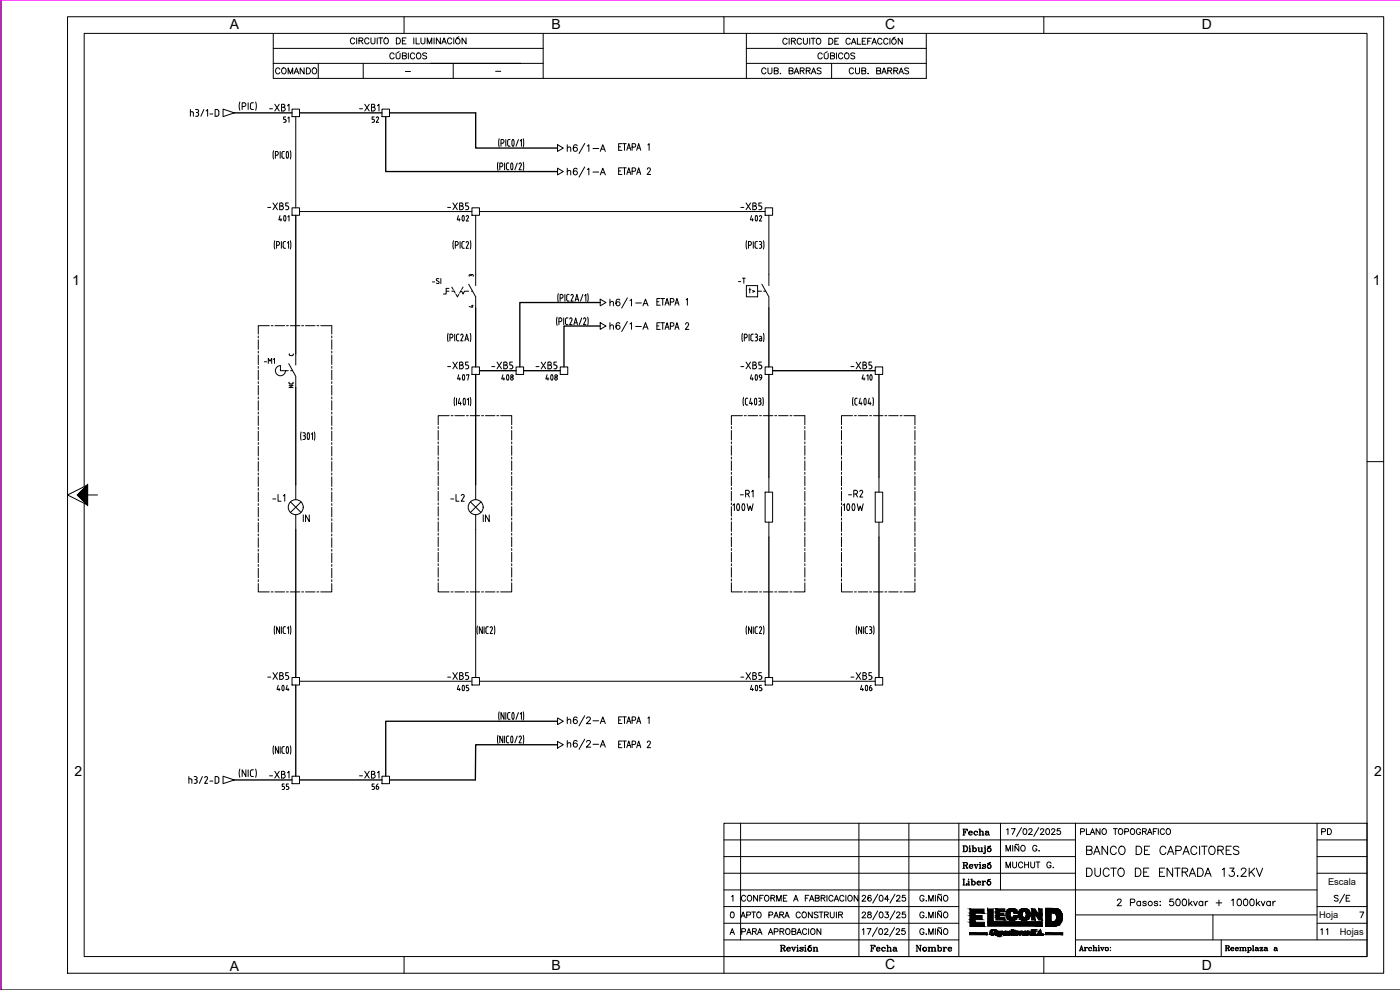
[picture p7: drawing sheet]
<svg xmlns="http://www.w3.org/2000/svg" width="420mm" height="297mm" viewBox="0 0 420 297" stroke-linecap="round" stroke-linejoin="round" font-family="sans-serif">
<defs><g id="words">
<g font-size="6.6">
<text x="135.5" y="116.1">407</text>
<text x="148.9" y="116.1">408</text>
<text x="161.9" y="116.1">408</text>
<text x="223.3" y="116.1">409</text>
<text x="257.9" y="116.1">410</text>
<text x="81.5" y="209.2">404</text>
<text x="135.5" y="209.2">405</text>
<text x="223.3" y="209.2">405</text>
<text x="256.5" y="209.2">406</text>
</g>
<g font-size="6.2">
<text x="169.3" y="47.3">h6/1-A</text>
<text x="169.3" y="54.3">h6/1-A</text>
<text x="81.8" y="68.1">401</text>
<text x="135.5" y="68.1">402</text>
<text x="223.3" y="68.1">402</text>
<text x="182" y="100.5">h6/1-A</text>
<text x="399.7" y="272.3">S/E</text>
</g>
<g font-size="5.7">
<text x="325.3" y="257.5">BANCO DE CAPACITORES</text>
<text x="325.3" y="264.2">DUCTO DE ENTRADA 13.2KV</text>
</g>
<g font-size="5.3">
<text x="80.1" y="34.6">-XB1</text>
<text x="106.9" y="34.6">-XB1</text>
<text x="79.4" y="64.2">-XB5</text>
<text x="133.4" y="64.2">-XB5</text>
<text x="221.5" y="64.2">-XB5</text>
<text x="133.4" y="111.8">-XB5</text>
<text x="146.8" y="111.8">-XB5</text>
<text x="159.8" y="111.8">-XB5</text>
<text x="221.5" y="111.8">-XB5</text>
<text x="254.4" y="111.8">-XB5</text>
<text x="134.4" y="151.7">-L2</text>
<text x="221.2" y="150.3">-R1</text>
<text x="253.6" y="150.3">-R2</text>
<text x="90" y="157.7">IN</text>
<text x="80.1" y="234.6">-XB1</text>
<text x="106.9" y="234.6">-XB1</text>
</g>
<g font-size="4.9">
<text x="81.8" y="23.3">COMANDO</text>
<text x="227.5" y="23.3">CUB. BARRAS</text>
<text x="254" y="23.3">CUB. BARRAS</text>
<text x="56.1" y="36">h3/1-D</text>
<text x="110.8" y="38.1">52</text>
<text x="224" y="89.3">t&gt;</text>
<text x="78.3" y="110.4">-M1</text>
<text x="148.2" y="157.7" transform="rotate(-90 148.2 157.7)">IN</text>
<text x="79.4" y="205">-XB5</text>
<text x="133.4" y="205">-XB5</text>
<text x="221.5" y="205">-XB5</text>
<text x="254.4" y="205">-XB5</text>
<text x="84" y="238.1">55</text>
<text x="110.8" y="238.1">56</text>
<text x="288.2" y="251.9">Fecha</text>
<text x="395.8" y="251.5">PD</text>
<text x="300.9" y="256.5">MIÑO G.</text>
<text x="288.2" y="261.8">Revisó</text>
<text x="300.9" y="261.8">MUCHUT G.</text>
<text x="395.5" y="281.5">11</text>
<text x="260.4" y="286.5">Fecha</text>
<text x="274.1" y="286.5">Nombre</text>
</g>
<g font-size="4.4">
<text x="87.8" y="38.1" transform="rotate(-90 87.8 38.1)">51</text>
<text x="220.8" y="86.1">-T</text>
<text x="89.3" y="117.5" transform="rotate(-90 89.3 117.5)">NC</text>
</g>
<g font-size="4.2">
<text x="68.9" y="8.8">A</text>
<text x="165.5" y="8.8">B</text>
<text x="265.6" y="8.8">C</text>
<text x="360.7" y="8.8">D</text>
<text x="21.7" y="85.4">1</text>
<text x="412" y="85.4">1</text>
<text x="22.3" y="232.8">2</text>
<text x="412.4" y="232.8">2</text>
<text x="68.9" y="291.3">A</text>
<text x="165.5" y="291.1">B</text>
<text x="265.6" y="290.7">C</text>
<text x="360.7" y="291">D</text>
</g>
<g font-size="3.5">
<text x="140.1" y="84.3">3</text>
<text x="140.1" y="93.5">4</text>
<text x="86.1" y="107.9">C</text>
</g>
<g font-size="2.8">
<text x="398.6" y="265.5">Escala</text>
<text x="395.9" y="275.5">Hoja</text>
<text x="402.1" y="280.5">Hojas</text>
</g>
<g font-size="2.6">
<text x="120.6" y="22.6">-</text>
<text x="147.8" y="22.6">-</text>
</g>
</g></defs>
<!-- layer: FORA3 -->
<g fill="none" stroke="#000" stroke-width=".3">
<path d="M20.3 5h395v287h-395zM121.3 5v5M217.3 5v5M313.3 5v5M410.3 138.5h5M23.3 148.5l3 3-6-3 6-3v6M25.3 146v-136h385v277h-385v-136M26.3 148.5h3M.2 297l.1-296.9v296.9h419.9M.3 297h.1M121.3 287v5M217.3 287v5"/>
<path d="M313.3 287v5"/>
</g>
<g fill="#000" stroke="#000" stroke-width=".3">
<path d="M23.3 148.5l3-3v6zM23.3 148.5l3-3v6zM23.3 148.5l3-3v6zM23.3 148.5l3-3v6zM23.3 148.5l3-3v6z"/>
<path d="M23.3 148.5l3 3v-6zM23.3 148.5l3 3v-6z"/>
</g>
<!-- layer: EJES -->
<g fill="none" stroke="#000" stroke-width=".3">
<path d="M217.3 247h193v40h-193zM217.3 252h105.5M217.3 257h105.5M222.3 247v35M257.8 247v40M272.8 247v40M287.8 247v40M289 253.8h.8a.93 .93 0 0 1 .6 .9 .93 .93 0 0 1-.6 .8h-.8M289.2 253.8v1.7M289.3 253.8v1.7M289.8 253.8a.98 .98 0 0 1 0 1.7M290.8 254.4h.3v1.1"/>
<path d="M290.8 255.5h.6M291 253.9h.1zM291 254.4v1.1M291.7 253.8h.3v1.7M292 253.8v1.7M292 254.6a.56 .56 0 0 1 .9-.1 .56 .56 0 0 1 0 .9 .56 .56 0 0 1-.9-.1M292.5 254.4l.5 .5-.1 .4-.4 .2M293.5 254.4h.3v.9l.2 .2M293.7 254.4l.1 1.1h.4l.4-.2M294.4 254.4h.3v1.1M294.6 254.4v1.1h.4M295.4 254.4h.3v1.5l-.4 .1"/>
<path d="M295.5 253.9h.2zM295.6 254.4l-.1 1.7M296.4 254.1l.9-.3zM296.8 254.4a.59 .59 0 0 0-.4 .9 .59 .59 0 0 0 1 0 .59 .59 0 0 0-.4-.9 .59 .59 0 0 0-.6 .5 .59 .59 0 0 0 .4 .6M297 254.4l.4 .5-.1 .4-.3 .2M300.3 247v20M302.1 249l.4-.4v1.8M303.5 248.6h1.2l-.9 1.8M306.6 248.3l-1.5 2.7M307.3 248.7a.86 .86 0 0 1 1 .6 .86 .86 0 0 1-.6 1.1h-.2a1.11 1.11 0 0 1-.2-1.7zM308.8 249.1l.3-.5 .5 .1 .2 .3-.3 .6-.8 .8h1.1M311.8 248.3l-1.5 2.7"/>
<path d="M312.3 249.1l.3-.5 .7 .4-.3 .6-.8 .8h1.1M314.1 248.7l.2-.1a.91 .91 0 0 1 .7 .9 .91 .91 0 0 1-.7 .9l-.4-.4-.1-.4zM315.6 249.1l.3-.5 .7 .4-.3 .6-.8 .8h1.2M318.2 248.6h-.9v.8a.62 .62 0 0 1 .9 0 .62 .62 0 0 1-.1 .9 .62 .62 0 0 1-.9-.3M322.8 247v40M324.3 249.6l1-.1 .1-.7-1.1-.2v1.8M326.1 248.6v1.8h.9M327.2 250.4l.7-1.8 .6 1.8M327.5 249.8h.8M330.1 248.6v1.8l-1.1-1.8v1.8M330.9 248.9l.1-.2a.82 .82 0 0 1 1.1 .8 .82 .82 0 0 1-1.1 .8l-.3-.6zM334.1 248.6h1.2"/>
<path d="M334.7 248.6v1.8M335.8 248.9l.2-.2a.82 .82 0 0 1 1 .8 .82 .82 0 0 1-1 .8l-.4-.6zM337.5 249.6l1.1-.1v-.7l-1.1-.2v1.8M339.4 248.9l.1-.2a.82 .82 0 0 1 1.1 .8 .82 .82 0 0 1-1.1 .8l-.3-.6zM342.3 249a.64 .64 0 0 0-.7-.4 .64 .64 0 0 0-.6 .7v.4a.63 .63 0 0 0 .7 .7 .63 .63 0 0 0 .6-.7h-.4M342.9 249.5l1-.1 .1-.6-1.1-.2v1.8M343.5 249.5l.5 .9M344.4 250.4l.6-1.8 .7 1.8M344.6 249.8h.9M346.1 249.5h.7M347.2 248.6h-1.1v1.8M347.6 248.6v1.8"/>
<path d="M349.5 249a.64 .64 0 0 0-.8-.4 .64 .64 0 0 0-.5 .7v.4a.64 .64 0 0 0 .5 .7 .64 .64 0 0 0 .8-.4M350.1 248.9l.2-.2a.82 .82 0 0 1 1 .8 .82 .82 0 0 1-1 .8l-.3-.6zM395.3 252h15M395.3 257h15M395.3 247v35M217.3 267h178M217.3 272h70.5M217.3 277h70.5M217.3 262h105.5M219.4 279.8h.8M219.4 273.7l.3-.1a.9 .9 0 0 1 .7 .9 .9 .9 0 0 1-.7 .9l-.4-.4-.1-.4zM219.6 269l.4-.4v1.8"/>
<path d="M222.3 275.4l.7-1.8 .7 1.8M222.6 279.6l1-.1 .1-.7-1.1-.2v1.8M222.6 274.8h.8M223.8 269.1a.64 .64 0 0 0-.8-.5 .64 .64 0 0 0-.5 .7v.4a.64 .64 0 0 0 .5 .7 .64 .64 0 0 0 .8-.4M224.1 274.5h1l.1-.7-1.1-.2v1.8M224.3 279.8h.9M224.4 268.9l.2-.2a.82 .82 0 0 1 1 .8 .82 .82 0 0 1-1 .8l-.3-.6zM225.6 273.6h1.2M225.8 279.5l1-.1 .1-.6-1.1-.2v1.8M226.2 273.6v1.8M226.4 279.5l.6 .9M227.4 268.6v1.8l-1.2-1.8v1.8"/>
<path d="M227.4 273.7a.82 .82 0 0 1 1.1 .8 .82 .82 0 0 1-1.1 .8l-.3-.6zM227.6 279.8h.8M228 269.5h.7M229.1 268.6h-1.1v1.8M229.6 268.9l.2-.2a.82 .82 0 0 1 1 .8 .82 .82 0 0 1-1 .8l-.4-.6zM230.8 274.5h1v-.7l-1-.2v1.8M230.8 279.8h.9M231.4 269.5l.9-.1 .1-.6-1-.2v1.8M231.9 269.5l.6 .9M232.3 275.4l.6-1.8 .7 1.8M232.3 279.6l1.1-.1v-.7l-1.1-.2v1.8M232.5 274.8h.9"/>
<path d="M233.1 270.4v-1.8l.7 1.8 .6-1.8v1.8M234 274.5l1-.1 .1-.6-1.1-.2v1.8M234.1 279.5l1-.1 .1-.6-1.1-.2v1.8M234.6 274.5l.6 .9M234.7 279.5l.6 .9M235.1 269.5h.7M235.5 275.4l.7-1.8 .6 1.8M235.8 274.8h.8M236.1 278.7a.82 .82 0 0 1 1 .8 .82 .82 0 0 1-1 .8l-.3-.6zM236.2 268.6h-1.1v1.8h1.1M237.7 279.5l1-.1 .1-.6-1.1-.2v1.8l1.1-.2v-.4l-.4-.3M238.2 270.4l.6-1.8 .7 1.8"/>
<path d="M238.4 269.8h.9M239.4 279.8h.9M240.2 274.1a.64 .64 0 0 0-.8-.5 .64 .64 0 0 0-.5 .7v.4a.64 .64 0 0 0 .5 .7 .64 .64 0 0 0 .8-.4M240.8 273.9l.2-.2a.82 .82 0 0 1 1 .8 .82 .82 0 0 1-1 .8l-.3-.6zM241.7 269.5h.6M242.1 279a.64 .64 0 0 0-.7-.4 .64 .64 0 0 0-.6 .7v.4a.64 .64 0 0 0 .6 .7 .64 .64 0 0 0 .7-.4M242.7 278.6v1.8M242.8 268.6h-1.1v1.8M242.9 270.4l.7-1.8 .7 1.8M243.2 269.8h.8M243.4 278.9l.2-.2a.82 .82 0 0 1 1 .8 .82 .82 0 0 1-1 .8l-.3-.6zM243.8 273.6v1.8l-1.2-1.8v1.8"/>
<path d="M244.7 269.5l1-.1 .1-.6-1.1-.2v1.8l1.1-.2 .1-.4-.5-.3M245.5 273.9l-.4-.3-.8 .3 .2 .4 1 .6v.2l-.4 .3-.8-.3M245.9 273.6h1.1M246.3 278.6v1.8l-1.1-1.8v1.8M246.4 269.5l1-.1 .1-.6-1.1-.2v1.8M246.4 273.6v1.8M247 269.5l.6 .9M247.4 274.5l1-.1 .1-.6-1.1-.2v1.8M248 274.5l.6 .9M248.2 268.6v1.8M249.2 273.6v1.3l.5 .5 .6-.3v-1.5M250 269.1a.64 .64 0 0 0-.7-.5 .64 .64 0 0 0-.5 .7v.4a.64 .64 0 0 0 .5 .7 .64 .64 0 0 0 .7-.4"/>
<path d="M250.3 270.4l.7-1.8 .7 1.8M250.6 269.8h.8M251 273.6v1.8M251.7 274.5l1-.1 .1-.6-1.1-.2v1.8M252.3 274.5l.5 .9M253.3 269.1a.64 .64 0 0 0-.8-.5 .64 .64 0 0 0-.5 .7v.4a.64 .64 0 0 0 .5 .7 .64 .64 0 0 0 .8-.4M253.9 268.6v1.8M254.6 268.9l.2-.2a.82 .82 0 0 1 1 .8 .82 .82 0 0 1-1 .8l-.4-.6zM257.5 268.6v1.8l-1.2-1.8v1.8M258.8 274.1l.3-.5 .5 .1 .2 .3-.3 .5-.8 .9h1.1M258.8 269.1l.3-.5 .7 .4-.3 .6-.8 .8h1.1M258.8 279l.4-.4v1.8"/>
<path d="M260.2 278.6h1.2l-.8 1.8M260.5 273.7v.5l.8 .3 .2 .3a.58 .58 0 0 1-.6 .6 .58 .58 0 0 1-.5-.6l1-.7-.1-.4zM261.4 268.9l-.1-.2a.86 .86 0 0 0-1 .6 .86 .86 0 0 0 .6 1.1 .54 .54 0 0 0 .6-.5 .54 .54 0 0 0-.5-.6 .54 .54 0 0 0-.6 .5M263.3 278.3l-1.5 2.7M263.4 273.3l-1.5 2.7M263.4 268.3l-1.5 2.7M264 278.7a.86 .86 0 0 1 1 .6 .86 .86 0 0 1-.6 1.1h-.2a1.12 1.12 0 0 1-.2-1.7zM264.1 273.7a.86 .86 0 0 1 1 .6 .86 .86 0 0 1-.6 1.1h-.1a1.11 1.11 0 0 1-.3-1.7zM264.1 268.7a.86 .86 0 0 1 1 .6 .86 .86 0 0 1-.6 1.1h-.1a1.11 1.11 0 0 1-.3-1.7zM265.5 279l.1-.3 .5-.1 .4 .5-1.1 1.3h1.2M265.7 273.6h.9l-.5 .7a.58 .58 0 0 1 .4 .9 .58 .58 0 0 1-1-.2M266.8 269.8h-1.3l.9-1.2v1.8"/>
<path d="M268.5 278.3l-1.5 2.7M268.6 273.3l-1.5 2.7M268.6 268.3l-1.5 2.7M269 279l.1-.3 .5-.1 .4 .5-1.1 1.3h1.2M269.1 274.1l.3-.5 .5 .1 .2 .3-.3 .5-.8 .9h1.2M269.1 269.1l.3-.5 .7 .4-.3 .6-.8 .8h1.2M271.6 278.6h-.9l-.1 .8a.62 .62 0 0 1 1 0 .62 .62 0 0 1-.1 .9 .62 .62 0 0 1-.9-.2M271.7 273.6h-.9v.8a.62 .62 0 0 1 .9 0 .62 .62 0 0 1-.1 .9 .62 .62 0 0 1-.9-.3M271.7 268.6h-.9v.8a.62 .62 0 0 1 .9 0 .62 .62 0 0 1-.1 .9 .62 .62 0 0 1-.9-.2M277.3 279a.64 .64 0 0 0-.7-.4 .64 .64 0 0 0-.5 .7v.4a.63 .63 0 0 0 .6 .7 .63 .63 0 0 0 .6-.7h-.4M277.3 274.1a.64 .64 0 0 0-.7-.5 .64 .64 0 0 0-.5 .7v.4a.63 .63 0 0 0 .6 .7 .63 .63 0 0 0 .6-.7h-.4M277.3 269.1a.64 .64 0 0 0-.7-.5 .64 .64 0 0 0-.5 .7v.4a.63 .63 0 0 0 .6 .7 .63 .63 0 0 0 .6-.7h-.4"/>
<path d="M277.9 275.3h.2zM277.9 270.3h.2zM278.7 275.4v-1.8l.7 1.8 .7-1.8v1.8M278.7 270.4v-1.8l.7 1.8 .7-1.8v1.8M280.7 268.6v1.8M280.7 273.6v1.8M280.7 278.6v1.8M282.5 278.3l-.3 .2-.5-.2-.2 .2M282.5 273.3l-.3 .3-.5-.3-.2 .3M282.5 268.3l-.3 .2-.5-.2-.2 .2M282.6 278.8v1.6l-1.2-1.6v1.6M282.6 273.8v1.6l-1.2-1.6v1.6"/>
<path d="M282.6 268.8v1.6l-1.2-1.6v1.6M283.3 278.9l.2-.2a.82 .82 0 0 1 1 .8 .82 .82 0 0 1-1 .8l-.4-.6zM283.3 273.9l.2-.2a.82 .82 0 0 1 1 .8 .82 .82 0 0 1-1 .8l-.4-.6zM283.3 268.9l.2-.2a.82 .82 0 0 1 1 .8 .82 .82 0 0 1-1 .8l-.4-.6zM289 265.5h1.2v-.5l-.1 .5M289 263.8h.5M289.2 263.8v1.7M289.3 263.8v1.7M290.4 264.4h.4v1.1M290.4 265.5h.6M290.6 263.9h.2zM290.7 264.4v1.1"/>
<path d="M291.4 263.8h.3v1.7M291.6 263.8v1.7M291.7 264.6a.56 .56 0 0 1 .8-.1 .56 .56 0 0 1 0 .9 .56 .56 0 0 1-.8-.1M292.2 264.4l.4 .5-.4 .6M293.3 264.9h1a.59 .59 0 0 0-.8-.4 .59 .59 0 0 0-.3 .9 .59 .59 0 0 0 .9 .1l.2-.2M293.7 264.4l-.4 .5 .4 .6M294.1 264.5l.1 .4M294.7 265.5h.6M294.7 264.4h.3v1.1M295 264.4v1.1M295.7 264.5v.1v-.2l-.4 .1-.3 .4M296.4 264.1l.8-.3z"/>
<path d="M296.7 264.4a.59 .59 0 0 0-.4 .9 .59 .59 0 0 0 1 0 .59 .59 0 0 0-.4-.9 .6 .6 0 0 0-.6 .5 .6 .6 0 0 0 .4 .6M296.9 264.4l.4 .5-.4 .6M322.8 274.5h72.5M335.3 270.2l.4-.4h.4l.4 .3-.3 .7-1 1h1.4M339.2 270.8l1.2-.1 .2-.3-.1-.5-1.3-.1v2M342.3 270.7a.64 .64 0 0 0-.9-.1 .64 .64 0 0 0 0 1 .64 .64 0 0 0 .9-.1M342.3 270.4v1.4M344 270.7l-.4-.3-.5 .1v.4l.8 .3 .1 .3-.4 .3-.6-.3M347.4 270.7l-.3-.3-.6 .1v.4l.8 .3 .1 .3-.3 .3-.7-.3M348.1 270.5h.2zM348.1 271.7h.2zM352.1 269.8h-.9l-.1 .8a.71 .71 0 0 1 1 0 .71 .71 0 0 1-.1 1.1 .71 .71 0 0 1-1-.3"/>
<path d="M353.2 269.9a.65 .65 0 0 1 .9 .2l.1 .5a.86 .86 0 0 1-.8 1.2 1.28 1.28 0 0 1-.2-1.9zM355.1 269.9a.65 .65 0 0 1 .9 .2l.1 .5a.86 .86 0 0 1-.8 1.2 1.28 1.28 0 0 1-.2-1.9zM356.8 269.8v2M357.2 271l.6 .8M357.7 270.4l-.9 1M358.2 270.4l.6 1.4 .5-1.4M361 270.7a.64 .64 0 0 0-1-.1 .64 .64 0 0 0 0 1 .64 .64 0 0 0 1-.1M361 270.4v1.4M361.7 270.4v1.4M362.5 270.4l-.5 .1-.3 .5M364 274.5v7.5M365 270.9h1.7"/>
<path d="M365.8 270v1.8M369.6 270.1l.5-.3v2M371.5 269.9a.65 .65 0 0 1 1 .2l.1 .5a.86 .86 0 0 1-.8 1.2 1.28 1.28 0 0 1-.3-1.9zM373.4 269.9a.65 .65 0 0 1 1 .2l.1 .5a.86 .86 0 0 1-.8 1.2 1.28 1.28 0 0 1-.3-1.9zM375.3 269.9a.65 .65 0 0 1 1 .2l.1 .5a.86 .86 0 0 1-.8 1.2 1.28 1.28 0 0 1-.3-1.9zM377.1 269.8v2M377.4 271l.7 .8M378 270.4l-.9 1M378.5 270.4l.6 1.4 .5-1.4M381.3 270.7a.64 .64 0 0 0-1-.1 .64 .64 0 0 0 0 1 .64 .64 0 0 0 1-.1M381.3 270.4v1.4M382 270.4v1.4"/>
<path d="M382.8 270.4l-.5 .1-.3 .5M395.3 272h15M395.3 277h15M395.3 262h15M408.1 273.6h1.2l-.9 1.8M217.3 282h70.5M219.1 280.4l.7-1.8 .6 1.8M224.1 280.4l.7-1.8 .6 1.8M227.4 280.4l.6-1.8 .7 1.8M230.6 280.4l.7-1.8 .6 1.8M234.2 283.6h1l.4 .4-.2 .4-.9 .1M234.2 285.4h.6"/>
<path d="M234.4 283.6v1.8M234.5 283.6v1.8M234.9 284.5l.6 .8 .2-.1M235.1 284.6l.2 .7 .3 .1 .1-.3M235.2 283.6l.3 .4-.3 .5M236.2 284.7h1a.59 .59 0 0 0-.8-.4 .59 .59 0 0 0-.3 .9 .59 .59 0 0 0 .9 .1l.2-.2M236.6 284.2l-.4 .5 .4 .7M237 284.3l.1 .4M237.5 284.2h.5M237.7 284.2l.5 1.2 .5-1.2M237.8 284.2l.4 1M238.3 284.2h.5"/>
<path d="M239.1 284.2h.3v1.2M239.1 285.4h.6M239.2 280.4l.7-1.8 .6 1.8M239.3 283.6v.2zM239.3 284.2v1.2M240.1 284.5l.9 .5-.2 .4-.7-.4v.4l.1-.2M240.9 284.4l.1-.2v.4l-.2-.3-.5-.1-.2 .4 .9 .4M241.4 284.2h.4v1.2M241.4 285.4h.6M241.6 283.7h.2zM241.7 284.2v1.2M242.6 284l.8-.4z"/>
<path d="M242.9 284.2a.59 .59 0 0 0-.4 .9 .59 .59 0 0 0 1 0 .59 .59 0 0 0-.4-.9 .6 .6 0 0 0-.6 .5 .6 .6 0 0 0 .4 .7M243.1 284.2l.4 .5-.4 .7M244 285.4h.6M244 284.2h.3v1.2M244.3 284.2v1.2M244.3 284.5l.5-.3 .4 .1 .1 1.1M244.9 284.2l.3 .3v.9M244.9 285.4h.6M277.9 280.3h.2zM278.7 280.4v-1.8l.7 1.8 .7-1.8v1.8M322.8 282h87.5M323.9 285.3h.4"/>
<path d="M324 285.3l.5-1.5 .5 1.5M324.2 284.8h.6M324.5 284l.5 1.3M324.8 285.3h.4M325.4 285.3h.5M325.4 284.3h.3v1M325.6 284.3v1M326.3 284.3h-.4l-.2 .4M327.1 284.3l-.3 .4 .3 .6M327.5 284.5l.1 .1a.5 .5 0 0 0-.7-.2 .5 .5 0 0 0 0 .8 .5 .5 0 0 0 .7-.2M328 285.3h.5M328 283.8h.3v1.5"/>
<path d="M328.2 283.8v1.5M328.3 284.5l.7-.2v1M328.8 284.3l.2 .2v.8M328.8 285.3h.5M329.5 284.3h.3v1M329.5 285.3h.5M329.8 283.8h.1M329.8 284.3v1M330.3 284.3h.4M330.4 284.3l.4 1 .5-1M330.5 284.3l.3 .8M331 284.3h.4"/>
<path d="M332.1 284.3a.5 .5 0 0 0-.3 .7 .5 .5 0 0 0 .8 0 .5 .5 0 0 0-.3-.7 .51 .51 0 0 0-.5 .4 .51 .51 0 0 0 .3 .6M332.3 284.3l.3 .4-.3 .6M333.3 284.3h.1M333.3 285.1h.1M366.5 282v5M367.7 283.8h.9l.3 .2-.1 .4-.8 .1M367.7 285.3h.5M367.9 283.8v1.5M368 283.8v1.5M368.4 284.5l.6 .6M368.5 284.6l.2 .6 .2 .1 .1-.3M368.6 283.8l.3 .2-.3 .5"/>
<path d="M369.4 284.7h.9a.53 .53 0 0 0-.8-.3 .53 .53 0 0 0 0 .9 .53 .53 0 0 0 .8-.3M369.8 284.3l-.4 .4 .4 .6M370.2 284.3v.4M370.8 284.7h.9a.53 .53 0 0 0-.9-.3 .53 .53 0 0 0 0 .9 .53 .53 0 0 0 .9-.3M371.1 284.3l-.3 .4 .3 .6M371.5 284.3l.1 .4M372 285.3h.5M372 284.3h.3v1M372.2 284.3v1M372.3 284.5l.7-.2 .1 1M372.8 284.3l.2 .2v.8M372.8 285.3h.5"/>
<path d="M373.1 284.5l.7-.2 .1 1M373.6 284.3l.2 .2v.8M373.6 285.3h.5M374.4 284.3h.3v1.5M374.4 285.8h.5M374.6 284.3v1.5M374.7 284.5a.48 .48 0 0 1 .7-.1 .48 .48 0 0 1 0 .7 .48 .48 0 0 1-.7-.1M375.1 284.3l.3 .4-.3 .6M375.9 283.8h.3v1.5M375.9 285.3h.5M376.1 283.8v1.5M376.9 284.4l.5-.1 .3 1"/>
<path d="M377 284.7l-.2 .2 .2 .4M377.5 284.4v.6l.3 .3M377.5 284.6l-.8 .3 .3 .4 .5-.3M378.2 284.3v.3v-.3h.8l-.8 1M378.9 284.3l-.7 1h.8v-.3l-.1 .3M379.6 284.4l.6-.1 .2 1M379.7 284.7l-.2 .2 .2 .4M380.2 284.4v.6l.3 .3M380.2 284.6l-.8 .3 .3 .4 .5-.3M382.5 284.4l.6-.1 .3 1M382.7 284.7l-.3 .2 .3 .4M383.1 284.4v.6l.3 .3"/>
<path d="M383.1 284.6l-.7 .3 .3 .4 .4-.3"/>
<circle cx="345.2" cy="271.1" r=".66"/>
</g>
<g fill="#000" stroke="#000" stroke-width=".3">
<path d="M299.5 279.5l.3-.1zM300 279.5h.4zM301.9 279.5l.3-.1zM303.5 276.1h.4zM303.5 279.5h.4zM304.5 279.3h.1zM305.1 279.5h.2zM305.4 279.4h.1zM306 279.5h.4zM306.6 279.7h.2zM307 276.1h.8zM307.3 279.5h.2z"/>
<path d="M300.2 280.5h.2zM301.7 280.5h.2zM302.9 280.4h.2zM305.2 280.5h.2zM308.4 280.4h.1zM308.4 280.4h.2z"/>
<path d="M291.1 274l1.6 .7v-.7zM291.1 274l1.6 .7h-1.6z"/>
<path d="M291.1 275.9l1.6 .8v-.8zM291.1 275.9l1.6 .8h-1.6z"/>
<path d="M291.1 274.7l3.6 1.2v-1.2zM291.1 274.7l3.6 1.2h-3.6z"/>
<path d="M291.1 272.8l4.2 1.2v-1.2zM291.1 272.8l4.2 1.2h-4.2z"/>
<path d="M291.1 276.7l4.3 1.3v-1.3zM291.1 276.7l4.3 1.3h-4.3z"/>
<path d="M291 279.8l5.3 .7v-.7zM291 279.8l5.3 .7h-5.3z"/>
<path d="M297.2 279.9h.4zM297.2 279.9h.4z"/>
<path d="M297.2 279.9h.4zM297.2 279.9h.4z"/>
<path d="M297.2 279.9l.4 .1zM297.2 279.9l.4 .1z"/>
<path d="M297.2 280l.4 .1zM297.2 280l.4 .1z"/>
<path d="M297.2 279.9h.4zM297.2 279.9h.4z"/>
<path d="M297.2 279.8h.4zM297.2 279.8h.4z"/>
<path d="M297.2 279.8h.4zM297.2 279.8h.4z"/>
<path d="M297.2 279.8h.4zM297.2 279.8l.4 .1z"/>
<path d="M297.2 279.7h.4zM297.2 279.7h.4z"/>
<path d="M297.2 279.7h.4zM297.2 279.7l.4 .1z"/>
<path d="M297.2 279.7h.4zM297.2 279.7h.4z"/>
<path d="M297.2 279.7h.4zM297.2 279.7h.4z"/>
<path d="M297.3 279.6h.4zM297.3 279.6l.3 .1z"/>
<path d="M297.3 279.6h.4zM297.3 279.6h.4z"/>
<path d="M297.3 279.5h.4zM297.3 279.5l.4 .1z"/>
<path d="M297.3 279.5h.4zM297.3 279.5h.4z"/>
<path d="M297.3 279.4h.4zM297.3 279.4l.4 .1z"/>
<path d="M297.4 279.4h.3zM297.3 279.4h.4z"/>
<path d="M297.4 279.4h.4zM297.4 279.4h.3z"/>
<path d="M297.4 279.4h.4zM297.4 279.4h.4z"/>
<path d="M297.4 279.3h.4zM297.4 279.3h.4z"/>
<path d="M297.4 279.3h.4zM297.4 279.3l.4 .1z"/>
<path d="M297.5 279.3h.3zM297.4 279.3h.4z"/>
<path d="M297.5 279.2h.3zM297.5 279.2l.3 .1z"/>
<path d="M297.5 279.2h.4zM297.5 279.2h.3z"/>
<path d="M297.6 279.2h.3zM297.5 279.2h.4z"/>
<path d="M297.6 279.1h.4zM297.6 279.2h.3z"/>
<path d="M297.7 279.1h.3zM297.6 279.1h.4z"/>
<path d="M297.7 279.1h.3zM297.7 279.1h.3z"/>
<path d="M297.7 279.1h.3zM297.7 279.1h.3z"/>
<path d="M297.7 279h.4zM297.7 279l.3 .1z"/>
<path d="M296.4 272.7l1.7 3.8v-3.8zM296.4 272.7l1.7 3.8h-1.7z"/>
<path d="M297.7 279h.4zM297.7 279h.4z"/>
<path d="M297.8 279h.3zM297.7 279h.4z"/>
<path d="M297.8 279h.3zM297.8 279h.3z"/>
<path d="M297.8 279h.4zM297.8 279h.4z"/>
<path d="M298.1 278.9h.3zM298.1 278.9h.3z"/>
<path d="M298.1 278.9h.4zM298 278.9h.5z"/>
<path d="M298 278.9h.5zM297.9 278.9h.6z"/>
<path d="M297.9 278.9l.7 .1zM297.9 279h.7z"/>
<path d="M298.5 279.1h.2zM298.5 279.1h.2z"/>
<path d="M298.5 279.1h.2zM298.5 279.1l.2 .1z"/>
<path d="M298.5 279.1h.2zM298.5 279.1h.2z"/>
<path d="M298.5 279.1h.2zM298.5 279.1h.2z"/>
<path d="M298.4 279h.3zM298.4 279h.3z"/>
<path d="M298.4 279h.3zM298.4 279h.3z"/>
<path d="M298.5 279h.2zM298.5 279l.2 .1z"/>
<path d="M297.9 279h.8zM297.8 279h.9z"/>
<path d="M298.3 279h.4zM298.3 279h.4z"/>
<path d="M298.4 279h.3zM298.4 279h.3z"/>
<path d="M297.9 279h.9zM297.9 279h.8z"/>
<path d="M298.8 280h.2zM298.8 280h.2z"/>
<path d="M298.7 280h.3zM298.7 280h.3z"/>
<path d="M298.8 279.9h.3zM298.8 279.9l.2 .1z"/>
<path d="M298.8 279.9h.3zM298.8 279.9h.3z"/>
<path d="M298.8 279.9h.3zM298.8 279.9h.3z"/>
<path d="M298.8 279.8h.3zM298.8 279.8l.3 .1z"/>
<path d="M298.9 279.8h.2zM298.9 279.8h.2z"/>
<path d="M298.9 279.7h.2zM298.9 279.7l.2 .1z"/>
<path d="M298.9 279.7h.3zM298.9 279.7h.2z"/>
<path d="M298.9 279.6h.3zM298.9 279.6l.3 .1z"/>
<path d="M299 279.6h.2zM299 279.6h.2z"/>
<path d="M299 279.6h.2zM299 279.6h.2z"/>
<path d="M299 279.6h.2zM299 279.6h.2z"/>
<path d="M299 279.6h.2zM299 279.6h.2z"/>
<path d="M299.1 279.5h.2zM299.1 279.5h.2z"/>
<path d="M299.1 279.5h.2zM299.1 279.5l.1 .1z"/>
<path d="M299.1 279.5h.2zM299.1 279.5h.2z"/>
<path d="M299.2 279.4l.2 .1zM299.2 279.5h.2z"/>
<path d="M299.2 279.5h.2zM299.2 279.5h.2z"/>
<path d="M299.2 279.5h.2zM299.1 279.5h.3z"/>
<path d="M299.1 279.5h.4zM299.1 279.5h.4z"/>
<path d="M299.4 279.9h.3zM299.4 279.9l.2 .1z"/>
<path d="M299.4 279.9h.3zM299.4 279.9h.3z"/>
<path d="M299.4 279.9h.3zM299.4 279.9h.3z"/>
<path d="M299.4 279.8h.3zM299.4 279.8l.3 .1z"/>
<path d="M299.4 279.7h.3zM299.4 279.7l.3 .1z"/>
<path d="M299.4 279.7h.3zM299.4 279.7h.3z"/>
<path d="M299.4 279.7h.3zM299.4 279.7h.3z"/>
<path d="M299.4 279.6h.3zM299.4 279.6h.3z"/>
<path d="M299.4 279.6h.3zM299.4 279.6l.3 .1z"/>
<path d="M299.4 279.6h.4zM299.4 279.6h.3z"/>
<path d="M299.5 279.5h.3zM299.5 279.5l.3 .1z"/>
<path d="M298.9 273.5l1.1 .4v-.4zM298.9 273.5l1.1 .4h-1.1z"/>
<path d="M298.9 274.7l1.1 .5v-.5zM298.9 274.7l1.1 .5h-1.1z"/>
<path d="M300.1 279.7l.1 .7 .2-.7zM300.1 279.7l.1 .7h-.3z"/>
<path d="M300.1 279.7h.3zM300.1 279.7h.3z"/>
<path d="M300.1 279.7h.3zM300.1 279.7h.3z"/>
<path d="M300.1 279.7h.3zM300.1 279.7h.3z"/>
<path d="M300.1 279.6h.3zM300.1 279.6h.3z"/>
<path d="M300.1 279.6h.3zM300.1 279.6h.3z"/>
<path d="M300.1 279.7h.3zM300.1 279.7h.3z"/>
<path d="M300.1 279.6h.3zM300.1 279.6h.3z"/>
<path d="M300.1 279.6h.3zM300.1 279.6h.3z"/>
<path d="M300.1 279.7h.3zM300.1 279.7h.3z"/>
<path d="M300.1 279.5h.3zM300.1 279.5l.3 .1z"/>
<path d="M300 279.5h.4zM300 279.5h.4z"/>
<path d="M300.1 279.7h.3zM300.1 279.7h.3z"/>
<path d="M300.1 279.6h.4zM300.1 279.6l.3 .1z"/>
<path d="M300.1 279.6h.4zM300.1 279.6h.4z"/>
<path d="M300.1 279.6h.4zM300.1 279.6h.4z"/>
<path d="M300.7 279.4l.2 .1zM300.6 279.5h.3z"/>
<path d="M300.6 279.5h.3zM300.6 279.5h.3z"/>
<path d="M300.6 279.5h.3zM300.6 279.5h.3z"/>
<path d="M300.6 279.5h.3zM300.5 279.5h.4z"/>
<path d="M300.5 279.5h.4zM300.5 279.5h.4z"/>
<path d="M300.5 279.5h.4zM300.5 279.5h.4z"/>
<path d="M300.5 279.5l.4 .1zM300.5 279.5l.4 .1z"/>
<path d="M300.5 279.6h.5zM300.5 279.6h.5z"/>
<path d="M300.7 280h.2zM300.7 280h.2z"/>
<path d="M300.7 280h.2zM300.7 280h.2z"/>
<path d="M300.5 279.6h.5zM300.5 279.6h.5z"/>
<path d="M300.7 279.9h.3zM300.7 279.9h.3z"/>
<path d="M300.7 279.9h.3zM300.7 279.9l.2 .1z"/>
<path d="M300.5 279.6h.5zM300.4 279.6h.6z"/>
<path d="M300.6 279.6h.4zM300.6 279.6h.4z"/>
<path d="M300.6 279.6h.4zM300.6 279.6h.4z"/>
<path d="M300.7 279.9h.3zM300.7 279.9h.3z"/>
<path d="M300.7 279.9h.3zM300.7 279.9h.3z"/>
<path d="M300.6 279.6h.4zM300.6 279.6h.4z"/>
<path d="M300.7 279.6l.3 .1zM300.7 279.6l.3 .1z"/>
<path d="M300.7 279.7h.3zM300.7 279.7h.3z"/>
<path d="M300.7 279.7h.3zM300.7 279.7h.3z"/>
<path d="M300.7 279.7h.3zM300.7 279.7h.3z"/>
<path d="M300.7 279.7h.3zM300.7 279.7h.3z"/>
<path d="M300.7 279.7h.3zM300.7 279.7h.3z"/>
<path d="M300.7 279.7h.3zM300.7 279.7h.3z"/>
<path d="M300.7 279.7l.3 .1zM300.7 279.7l.3 .1z"/>
<path d="M300.7 279.8h.3zM300.7 279.8h.3z"/>
<path d="M300.7 279.8h.3zM300.7 279.8h.3z"/>
<path d="M300.7 279.8h.3zM300.7 279.8h.3z"/>
<path d="M300.7 279.8h.3zM300.7 279.8l.3 .1z"/>
<path d="M298.9 273.9l2.4 .8v-.8zM298.9 273.9l2.4 .8h-2.4z"/>
<path d="M301.2 280h.3zM301.2 280h.3z"/>
<path d="M301.2 280h.3zM301.2 280h.2z"/>
<path d="M301.2 279.9h.3zM301.2 279.9l.3 .1z"/>
<path d="M301.2 279.9h.3zM301.2 279.9h.3z"/>
<path d="M301.2 279.9h.3zM301.2 279.9h.3z"/>
<path d="M301.2 279.8h.3zM301.2 279.8l.3 .1z"/>
<path d="M301.3 279.8h.2zM301.3 279.8h.2z"/>
<path d="M301.3 279.7h.2zM301.3 279.7l.2 .1z"/>
<path d="M298.9 272.7l2.7 .8v-.8zM298.9 272.7l2.7 .8h-2.7z"/>
<path d="M301.3 279.7h.3zM301.3 279.7h.2z"/>
<path d="M301.4 279.6h.2zM301.4 279.6l.2 .1z"/>
<path d="M301.4 279.6h.2zM301.4 279.6h.2z"/>
<path d="M298.9 275.2l2.7 .9v-.9zM298.9 275.2l2.7 .9h-2.7z"/>
<path d="M301.4 279.6h.2zM301.4 279.6h.2z"/>
<path d="M301.4 279.6h.2zM301.4 279.6h.2z"/>
<path d="M301.4 279.6h.2zM301.4 279.6h.2z"/>
<path d="M301.5 279.5h.2zM301.5 279.5l.1 .1z"/>
<path d="M301.5 279.5h.2zM301.5 279.5h.2z"/>
<path d="M301.5 279.5h.2zM301.5 279.5h.2z"/>
<path d="M301.6 279.4l.2 .1zM301.6 279.5h.2z"/>
<path d="M301.6 279.5h.2zM301.6 279.5h.2z"/>
<path d="M301.6 279.5h.2zM301.5 279.5h.3z"/>
<path d="M301.5 279.5h.3zM301.5 279.5h.3z"/>
<path d="M301.8 279.9h.2zM301.8 279.9l.2 .1z"/>
<path d="M301.8 279.9h.3zM301.8 279.9h.2z"/>
<path d="M301.8 279.9h.3zM301.8 279.9h.3z"/>
<path d="M301.8 279.8h.3zM301.8 279.8l.3 .1z"/>
<path d="M301.8 279.7h.3zM301.8 279.7l.3 .1z"/>
<path d="M301.8 279.7h.3zM301.8 279.7h.3z"/>
<path d="M301.8 279.7h.3zM301.8 279.7h.3z"/>
<path d="M301.8 279.6h.3zM301.8 279.6l.3 .1z"/>
<path d="M301.8 279.6h.3zM301.8 279.6h.3z"/>
<path d="M301.8 279.6h.3zM301.8 279.6h.3z"/>
<path d="M301.9 279.5l.2 .1zM301.9 279.5l.2 .1z"/>
<path d="M302.4 280h.2zM302.4 280h.2z"/>
<path d="M302.4 280h.2zM302.4 280h.2z"/>
<path d="M302.4 279.9h.3zM302.4 279.9h.3z"/>
<path d="M302.4 279.9h.3zM302.4 279.9h.3z"/>
<path d="M302.4 279.9h.3zM302.4 279.9l.2 .1z"/>
<path d="M302.4 279.9h.3zM302.4 279.9h.3z"/>
<path d="M302.4 279.8h.3zM302.4 279.8l.3 .1z"/>
<path d="M302.4 279.8h.3zM302.4 279.8h.3z"/>
<path d="M302.5 279.7l.2 .1zM302.5 279.7l.2 .1z"/>
<path d="M302.5 279.8h.2zM302.5 279.8h.2z"/>
<path d="M302.5 279.7h.2zM302.5 279.7h.2z"/>
<path d="M302.5 279.7h.2zM302.5 279.7h.2z"/>
<path d="M302.5 279.7h.3zM302.5 279.7h.2z"/>
<path d="M302.5 279.7h.3zM302.5 279.7h.3z"/>
<path d="M302.6 279.6h.2zM302.6 279.6h.2z"/>
<path d="M302.6 279.6h.2zM302.6 279.6l.2 .1z"/>
<path d="M302.6 279.6h.2zM302.6 279.6h.2z"/>
<path d="M302.6 279.6h.2zM302.6 279.6h.2z"/>
<path d="M302.6 279.6h.2zM302.6 279.6h.2z"/>
<path d="M302.7 279.6h.2zM302.7 279.6h.1z"/>
<path d="M302.7 279.5h.2zM302.7 279.5l.2 .1z"/>
<path d="M302.7 279.5h.2zM302.7 279.5h.2z"/>
<path d="M302.7 279.5h.2zM302.7 279.5h.2z"/>
<path d="M302.8 279.5h.2zM302.7 279.5h.2z"/>
<path d="M302.8 279.5h.2zM302.8 279.5h.2z"/>
<path d="M302 274.2h1.1zM302 274.2h1.1z"/>
<path d="M302 274.2l1.1 .1zM302 274.2l1.1 .1z"/>
<path d="M302 274.3l1.1 .1zM302 274.3l1.1 .1z"/>
<path d="M302 274.4l1.1 .1zM302 274.4l1.1 .1z"/>
<path d="M302 274.5l1.1 .1zM302 274.5l1.1 .1z"/>
<path d="M302 274.6h1.1zM302 274.6h1.1z"/>
<path d="M302 274.6l1.1 .1zM302 274.6l1.1 .1z"/>
<path d="M302 274.1h1.1zM302 274.1l1.1 .1z"/>
<path d="M302 274.7l1.1 .1zM302 274.7l1.1 .1z"/>
<path d="M302 274h1.1zM302 274l1.1 .1z"/>
<path d="M302 274.8h1.1zM302 274.8h1.1z"/>
<path d="M302 274h1.1zM302 274h1.1z"/>
<path d="M302 274.8l1.1 .1zM302 274.8l1.1 .1z"/>
<path d="M302.9 279.4h.2zM302.9 279.4h.2z"/>
<path d="M302 273.9h1.1zM302 273.9l1.1 .1z"/>
<path d="M302 274.9h1.2zM302 274.9h1.2z"/>
<path d="M302 273.8h1.2zM302 273.8l1.1 .1z"/>
<path d="M302 274.9h1.2zM302 274.9h1.2z"/>
<path d="M302 274.9l1.2 .1zM302 274.9l1.2 .1z"/>
<path d="M302.9 279.4l.3 .1zM302.9 279.5h.3z"/>
<path d="M302.1 273.7h1.1zM302.1 273.7l1.1 .1z"/>
<path d="M302.1 275l1.1 .1zM302.1 275l1.1 .1z"/>
<path d="M302.9 279.5h.3zM302.8 279.5h.4z"/>
<path d="M303 279.5h.2zM303 279.5h.2z"/>
<path d="M302.1 273.7h1.1zM302.1 273.7h1.1z"/>
<path d="M302.1 275.1h1.2zM302.1 275.1h1.2z"/>
<path d="M303.1 279.5h.2zM303.1 279.5h.2z"/>
<path d="M303 279.8h.2zM303 279.8h.2z"/>
<path d="M302.1 273.6h1.2zM302.1 273.6l1.1 .1z"/>
<path d="M303 279.7l.3 .1zM303 279.7l.3 .1z"/>
<path d="M303 279.8h.3zM303 279.8h.2z"/>
<path d="M302.1 273.6h1.2zM302.1 273.6h1.2z"/>
<path d="M303.1 279.5l.2 .1zM303.1 279.5l.2 .1z"/>
<path d="M303 279.7h.3zM303 279.7h.3z"/>
<path d="M302.1 275.1l1.2 .1zM302.1 275.1l1.2 .1z"/>
<path d="M303.1 279.6h.2zM303.1 279.6h.2z"/>
<path d="M303.1 279.6h.2zM303.1 279.6h.2z"/>
<path d="M303 279.7h.3zM303 279.7h.3z"/>
<path d="M303 279.7h.3zM303 279.7h.3z"/>
<path d="M303 279.7h.3zM303 279.7h.3z"/>
<path d="M303.1 279.6h.2zM303.1 279.6h.2z"/>
<path d="M303.1 279.6h.2zM303.1 279.6h.2z"/>
<path d="M303 279.6h.3zM303 279.6h.3z"/>
<path d="M303 279.6h.3zM303 279.6h.3z"/>
<path d="M303 279.6l.3 .1zM303 279.6l.3 .1z"/>
<path d="M303 279.7h.3zM303 279.7h.3z"/>
<path d="M303 279.7h.3zM303 279.7h.3z"/>
<path d="M302.1 273.6h1.2zM302.1 273.6h1.2z"/>
<path d="M302.1 275.2h1.3zM302.1 275.2h1.3z"/>
<path d="M302.1 273.5h1.3zM302.1 273.5l1.2 .1z"/>
<path d="M302.1 275.2h1.3zM302.1 275.2h1.3z"/>
<path d="M302.2 273.5h1.2zM302.2 273.5h1.2z"/>
<path d="M302.2 275.2l1.3 .1zM302.2 275.2l1.3 .1z"/>
<path d="M302.2 273.5h1.3zM302.2 273.5h1.2z"/>
<path d="M302.2 273.5h1.3zM302.2 273.5h1.3z"/>
<path d="M302.2 275.3h1.4zM302.2 275.3h1.4z"/>
<path d="M302.2 273.5h1.4zM302.2 273.5h1.3z"/>
<path d="M302.2 275.3h1.4zM302.2 275.3h1.4z"/>
<path d="M302.2 273.4h1.4zM302.2 273.4l1.4 .1z"/>
<path d="M303.6 279.7l.1 .6 .1-.6zM303.6 279.7l.1 .6h-.3z"/>
<path d="M303.5 272.6h.5zM303.4 272.6h.6z"/>
<path d="M303.6 279.7h.3zM303.6 279.7h.3z"/>
<path d="M303.6 279.7h.3zM303.6 279.7h.2z"/>
<path d="M303.6 279.7h.3zM303.6 279.7h.3z"/>
<path d="M303.6 279.7h.3zM303.6 279.7h.3z"/>
<path d="M303.6 279.6h.3zM303.6 279.6h.3z"/>
<path d="M303.6 279.6h.3zM303.6 279.6h.3z"/>
<path d="M303.6 279.6h.3zM303.6 279.6l.3 .1z"/>
<path d="M303.6 279.6h.3zM303.6 279.6h.3z"/>
<path d="M303.6 279.6h.3zM303.6 279.6h.3z"/>
<path d="M303.6 279.6h.3zM303.6 279.6h.3z"/>
<path d="M303.6 279.6h.3zM303.6 279.6h.3z"/>
<path d="M303.5 279.5h.4zM303.5 279.5l.4 .1z"/>
<path d="M303.5 279.5h.4zM303.5 279.5h.4z"/>
<path d="M303.8 278.9h.2zM303.8 278.9h.2z"/>
<path d="M303.8 278.9h.2zM303.8 278.9h.2z"/>
<path d="M303.8 279.2h.2zM303.8 279.2h.2z"/>
<path d="M303.7 278.9l.3 .1zM303.7 278.9l.3 .1z"/>
<path d="M303.7 279.2h.3zM303.7 279.2h.3z"/>
<path d="M303.7 279h.3zM303.7 279h.3z"/>
<path d="M303.7 279.2h.3zM303.7 279.2h.3z"/>
<path d="M303.7 279h.3zM303.7 279h.3z"/>
<path d="M303.7 279h.3zM303.7 279h.3z"/>
<path d="M303.7 279.1l.3 .1zM303.7 279.1l.3 .1z"/>
<path d="M303.7 279.2h.3zM303.7 279.2h.3z"/>
<path d="M303.4 272.6h.7zM303.3 272.6h.8z"/>
<path d="M303.7 279h.3zM303.7 279h.3z"/>
<path d="M303.7 279h.3zM303.7 279h.3z"/>
<path d="M303.7 279h.3zM303.7 279h.3z"/>
<path d="M303.7 279.1h.3zM303.7 279.1h.3z"/>
<path d="M303.7 279.1h.3zM303.7 279.1h.3z"/>
<path d="M303.7 279.1h.3zM303.7 279.1h.3z"/>
<path d="M303.7 279l.3 .1zM303.7 279l.3 .1z"/>
<path d="M303.7 279.1h.3zM303.7 279.1h.3z"/>
<path d="M303.7 279.1h.3zM303.7 279.1h.3z"/>
<path d="M303.3 276.1h.8zM303.3 276.1h.6z"/>
<path d="M303.3 272.6l.9 .1zM303.2 272.7h1z"/>
<path d="M303.2 272.7h1zM303.1 272.7h1.1z"/>
<path d="M303.2 276.1h1zM303.2 276.1h.9z"/>
<path d="M303.1 272.7h1.2zM303.1 272.7h1.2z"/>
<path d="M303.1 276.1h1.2zM303.1 276.1h1.1z"/>
<path d="M303.1 272.7h1.3zM303 272.7h1.4z"/>
<path d="M303.1 276.1h1.3zM303.1 276.1h1.2z"/>
<path d="M303 276h1.4zM303 276l1.4 .1z"/>
<path d="M303 272.7l1.5 .1zM302.9 272.8h1.6z"/>
<path d="M302.9 272.8h1.7zM302.8 272.8h1.8z"/>
<path d="M302.9 276h1.6zM302.9 276h1.5z"/>
<path d="M302.8 276h1.8zM302.8 276h1.7z"/>
<path d="M304.3 279.6l.1 .6 .2-.6zM304.3 279.6l.1 .6h-.3z"/>
<path d="M302.8 272.8h1.8zM302.8 272.8h1.8z"/>
<path d="M304.3 279.4h.3zM304.3 279.4h.3z"/>
<path d="M304.3 279.4h.3zM304.2 279.5h.4z"/>
<path d="M302.8 272.8l1.9 .1zM302.7 272.9h2z"/>
<path d="M304.4 279.4h.2zM304.4 279.4h.2z"/>
<path d="M304.4 279.4h.2zM304.3 279.4h.3z"/>
<path d="M304.3 279.4h.3zM304.3 279.4h.3z"/>
<path d="M302.8 275.9h1.8zM302.8 275.9l1.8 .1z"/>
<path d="M304.4 279.4h.2zM304.4 279.4h.2z"/>
<path d="M304.4 279.3h.2zM304.4 279.3l.2 .1z"/>
<path d="M304.5 279.3h.1zM304.4 279.3h.2z"/>
<path d="M302.7 272.9h2zM302.7 272.9h2z"/>
<path d="M302.7 275.9h2zM302.7 275.9h1.9z"/>
<path d="M302.7 272.9l2.1 .1zM302.6 273h2.2z"/>
<path d="M304.1 279.5h.6zM304.1 279.5l.6 .1z"/>
<path d="M302.7 275.9h2zM302.7 275.9h2z"/>
<path d="M304.2 279.5h.5zM304.2 279.5h.5z"/>
<path d="M304.2 279.5h.5zM304.2 279.5h.5z"/>
<path d="M304.2 279.5h.5zM304.1 279.5h.6z"/>
<path d="M302.6 273h2.3zM302.6 273h2.3z"/>
<path d="M302.6 275.8h2.2zM302.6 275.8l2.1 .1z"/>
<path d="M302.6 273h2.3zM302.5 273h2.4z"/>
<path d="M302.5 275.8h2.4zM302.5 275.8h2.3z"/>
<path d="M302.5 273l2.5 .1zM302.5 273l2.5 .1z"/>
<path d="M302.4 275.7h2.5zM302.4 275.7l2.5 .1z"/>
<path d="M302.4 273.1l2.6 .1zM302.4 273.2h2.6z"/>
<path d="M302.4 273.2h2.7zM302.4 273.2h2.7z"/>
<path d="M302.4 275.6h2.6zM302.4 275.6l2.5 .1z"/>
<path d="M302.3 273.2l2.8 .1zM302.3 273.2l2.8 .1z"/>
<path d="M302.3 275.5h2.8zM302.3 275.5l2.7 .1z"/>
<path d="M304.8 280h.3zM304.8 280h.3z"/>
<path d="M302.3 273.3h2.8zM302.3 273.3h2.8z"/>
<path d="M304.8 279.9h.3zM304.8 279.9h.3z"/>
<path d="M304.8 279.9h.3zM304.8 279.9l.3 .1z"/>
<path d="M302.3 275.5h2.8zM302.3 275.5h2.8z"/>
<path d="M304.8 279.9h.3zM304.8 279.9h.3z"/>
<path d="M302.2 273.3l3 .1zM302.2 273.3l3 .1z"/>
<path d="M302.2 275.4h2.9zM302.2 275.4l2.9 .1z"/>
<path d="M304.8 279.8l.3 .1zM304.8 279.8l.3 .1z"/>
<path d="M304.8 279.9h.3zM304.8 279.9h.3z"/>
<path d="M304.9 279.8h.2zM304.8 279.8h.3z"/>
<path d="M302.2 273.4h3zM302.2 273.4h3z"/>
<path d="M304.9 279.8h.3zM304.9 279.8h.2z"/>
<path d="M303.8 273.4l1.4 .1zM303.8 273.4l1.4 .1z"/>
<path d="M302.2 275.3h3zM302.2 275.3l2.9 .1z"/>
<path d="M304.9 279.7h.3zM304.9 279.7l.3 .1z"/>
<path d="M303.9 273.5h1.3zM303.9 273.5h1.3z"/>
<path d="M303.9 273.5h1.3zM303.9 273.5h1.3z"/>
<path d="M302.2 275.3h3zM302.2 275.3h3z"/>
<path d="M304.9 279.7h.3zM304.9 279.7h.3z"/>
<path d="M304.9 279.7h.3zM304.9 279.7h.3z"/>
<path d="M304 273.5h1.2zM304 273.5h1.2z"/>
<path d="M303.9 275.3h1.3zM303.8 275.3h1.4z"/>
<path d="M305 279.7h.2zM304.9 279.7h.3z"/>
<path d="M304 273.5l1.2 .1zM304 273.5l1.2 .1z"/>
<path d="M304 275.3h1.2zM303.9 275.3h1.3z"/>
<path d="M304.1 273.6h1.1zM304.1 273.6h1.1z"/>
<path d="M304 275.2h1.2zM304 275.3h1.2z"/>
<path d="M305 279.6h.2zM305 279.6l.2 .1z"/>
<path d="M304.1 273.6h1.1zM304.1 273.6h1.1z"/>
<path d="M304 275.2h1.2zM304 275.2h1.2z"/>
<path d="M304.1 273.6h1.2zM304.1 273.6h1.2z"/>
<path d="M304.1 275.2h1.1zM304.1 275.2h1.1z"/>
<path d="M304.1 275.2h1.1zM304 275.2h1.2z"/>
<path d="M305 279.6h.2zM305 279.6h.2z"/>
<path d="M304.2 273.6l1.1 .1zM304.2 273.6l1.1 .1z"/>
<path d="M304.2 273.7h1.1zM304.2 273.7h1.1z"/>
<path d="M304.2 275.1l1.1 .1zM304.2 275.1l1.1 .1z"/>
<path d="M304.1 275.2h1.2zM304.1 275.2h1.1z"/>
<path d="M305 279.6h.3zM305 279.6h.2z"/>
<path d="M304.2 273.7h1.1zM304.2 273.7h1.1z"/>
<path d="M304.2 275.1h1.1zM304.2 275.1h1.1z"/>
<path d="M304.2 273.7l1.1 .1zM304.2 273.7l1.1 .1z"/>
<path d="M304.2 275h1.1zM304.2 275h1.1z"/>
<path d="M304.2 275h1.1zM304.2 275l1.1 .1z"/>
<path d="M305.1 279.6h.2zM305.1 279.6h.2z"/>
<path d="M305.1 279.6h.2zM305 279.6h.3z"/>
<path d="M304.2 273.8h1.1zM304.2 273.8h1.1z"/>
<path d="M304.2 273.8h1.1zM304.2 273.8h1.1z"/>
<path d="M304.3 273.8l1 .1zM304.3 273.8l1 .1z"/>
<path d="M304.2 275h1.1zM304.2 275h1.1z"/>
<path d="M305.1 279.6h.2zM305.1 279.6h.2z"/>
<path d="M304.3 273.9l1 .1zM304.3 273.9l1 .1z"/>
<path d="M304.3 274.9h1zM304.3 274.9h1z"/>
<path d="M304.3 274.9h1zM304.3 274.9l1 .1z"/>
<path d="M305.1 279.5h.2zM305.1 279.6h.2z"/>
<path d="M304.3 274.8l1 .1zM304.3 274.8l1 .1z"/>
<path d="M304.3 274.9h1zM304.3 274.9h1z"/>
<path d="M304.3 274.8h1zM304.3 274.8h1z"/>
<path d="M305.2 279.5h.1zM305.1 279.5h.2z"/>
<path d="M305.2 279.5h.2zM305.2 279.5h.2z"/>
<path d="M305.3 279.4l.3 .1zM305.3 279.5h.3z"/>
<path d="M305.3 279.5h.3zM305.2 279.5h.4z"/>
<path d="M305.2 279.5h.5zM305.2 279.5h.5z"/>
<path d="M305.4 279.5h.3zM305.4 279.5h.3z"/>
<path d="M305.5 279.5h.2zM305.5 279.5h.2z"/>
<path d="M305.5 279.5h.2zM305.5 279.5h.2z"/>
<path d="M305.5 279.5l.2 .1zM305.5 279.5l.2 .1z"/>
<path d="M305.5 279.6h.2zM305.5 279.6h.2z"/>
<path d="M305.5 279.6h.3zM305.5 279.6h.3z"/>
<path d="M305.5 279.6h.3zM305.5 279.6h.3z"/>
<path d="M305.5 279.6h.3zM305.5 279.6h.3z"/>
<path d="M305.4 280h.4zM305.4 280h.3z"/>
<path d="M305.5 280h.3zM305.5 280h.3z"/>
<path d="M305.5 279.6h.3zM305.5 279.6h.3z"/>
<path d="M305.5 279.6h.3zM305.5 279.6h.3z"/>
<path d="M305.5 279.9h.3zM305.5 279.9l.3 .1z"/>
<path d="M305.5 279.6l.3 .1zM305.5 279.6l.3 .1z"/>
<path d="M305.5 279.7h.3zM305.5 279.7h.3z"/>
<path d="M305.5 279.7h.3zM305.5 279.7h.3z"/>
<path d="M305.5 279.7h.3zM305.5 279.7h.3z"/>
<path d="M305.5 279.9h.3zM305.5 279.9h.3z"/>
<path d="M305.5 279.9h.3zM305.5 279.9h.3z"/>
<path d="M305.5 279.7h.3zM305.5 279.7h.3z"/>
<path d="M305.5 279.7l.3 .1zM305.5 279.7l.3 .1z"/>
<path d="M305.5 279.8h.3zM305.5 279.8h.3z"/>
<path d="M305.5 279.8h.3zM305.5 279.8h.3z"/>
<path d="M305.5 279.8h.3zM305.5 279.8l.3 .1z"/>
<path d="M306.1 279.7l.2 .4 .1-.4zM306.1 279.7l.2 .4h-.3z"/>
<path d="M306.1 279.7h.3zM306.1 279.7h.3z"/>
<path d="M306.1 279.7h.3zM306.1 279.7h.3z"/>
<path d="M306.1 279.7h.3zM306.1 279.7h.3z"/>
<path d="M306.1 279.7h.3zM306.1 279.7h.3z"/>
<path d="M306.1 279.6h.3zM306.1 279.6h.3z"/>
<path d="M306.1 279.6h.3zM306.1 279.6h.3z"/>
<path d="M306.1 279.6h.3zM306.1 279.6l.3 .1z"/>
<path d="M306.1 279.6h.3zM306.1 279.6h.3z"/>
<path d="M306.1 279.6h.3zM306.1 279.6h.3z"/>
<path d="M306.1 279.5l.3 .1zM306.1 279.5l.3 .1z"/>
<path d="M306.1 279.6h.3zM306.1 279.6h.3z"/>
<path d="M306.1 279.6h.3zM306.1 279.6h.3z"/>
<path d="M306 279.5h.4zM306 279.5h.4z"/>
<path d="M305.6 274.4l1.1 .1zM305.6 274.4l1.1 .1z"/>
<path d="M305.6 274.2h1.1zM305.6 274.2h1.1z"/>
<path d="M305.6 274.2l1.1 .1zM305.6 274.2l1.1 .1z"/>
<path d="M305.6 274.3h1.1zM305.6 274.3l1.1 .1z"/>
<path d="M305.6 274.5l1.1 .1zM305.6 274.5l1.1 .1z"/>
<path d="M305.6 274.6h1.1zM305.6 274.6h1.1z"/>
<path d="M305.6 274.6l1.1 .1zM305.6 274.6l1.1 .1z"/>
<path d="M305.7 274l1 .1zM305.7 274l1 .1z"/>
<path d="M305.7 274.1h1zM305.7 274.1l1 .1z"/>
<path d="M305.7 274.7l1.1 .1zM305.7 274.7l1.1 .1z"/>
<path d="M305.7 274h1.1zM305.7 274h1z"/>
<path d="M305.7 274.8h1.1zM305.7 274.8h1.1z"/>
<path d="M305.7 274.8l1.1 .1zM305.7 274.8l1.1 .1z"/>
<path d="M305.7 273.9h1.1zM305.7 273.9l1.1 .1z"/>
<path d="M305.7 274.9h1.1zM305.7 274.9h1.1z"/>
<path d="M305.7 273.8h1.1zM305.7 273.8h1.1z"/>
<path d="M305.7 273.8h1.1zM305.7 273.8l1.1 .1z"/>
<path d="M305.7 274.9h1.1zM305.7 274.9h1.1z"/>
<path d="M305.7 274.9l1.1 .1zM305.7 274.9l1.1 .1z"/>
<path d="M306.6 279.7h.2zM306.6 279.7h.2z"/>
<path d="M306.6 279.5h.2zM306.6 279.5h.2z"/>
<path d="M306.6 279.5h.2zM306.6 279.5h.2z"/>
<path d="M306.5 279.7h.3zM306.5 279.7h.3z"/>
<path d="M306.6 279.7h.2zM306.6 279.7h.2z"/>
<path d="M306.6 279.7h.2zM306.6 279.7h.2z"/>
<path d="M305.7 273.7h1.1zM305.7 273.7l1.1 .1z"/>
<path d="M305.7 275l1.2 .1zM305.7 275l1.2 .1z"/>
<path d="M306.6 279.5h.2zM306.6 279.5h.2z"/>
<path d="M306.6 279.5h.2zM306.6 279.5h.2z"/>
<path d="M306.6 279.5h.2zM306.6 279.5h.2z"/>
<path d="M306.6 279.5l.3 .1zM306.6 279.5l.3 .1z"/>
<path d="M306.5 279.6h.3zM306.5 279.6h.3z"/>
<path d="M306.5 279.6h.3zM306.5 279.6h.3z"/>
<path d="M306.5 279.6h.3zM306.5 279.6h.3z"/>
<path d="M306.5 279.6l.3 .1zM306.5 279.6l.3 .1z"/>
<path d="M306.5 279.7h.3zM306.5 279.7h.3z"/>
<path d="M306.5 279.6h.4zM306.5 279.6h.4z"/>
<path d="M306.5 279.6h.4zM306.5 279.6h.3z"/>
<path d="M305.7 273.7h1.2zM305.7 273.7h1.1z"/>
<path d="M305.7 275.1h1.2zM305.7 275.1h1.2z"/>
<path d="M305.7 273.6h1.2zM305.7 273.6l1.2 .1z"/>
<path d="M305.7 275.1h1.2zM305.7 275.1h1.2z"/>
<path d="M305.8 273.6h1.1zM305.8 273.6h1.1z"/>
<path d="M305.8 275.1l1.2 .1zM305.8 275.1l1.2 .1z"/>
<path d="M305.8 273.6h1.2zM305.8 273.6h1.1z"/>
<path d="M305.8 275.2h1.2zM305.8 275.2h1.2z"/>
<path d="M307 276.1h.6zM307.2 276.1h.4z"/>
<path d="M305.8 273.5h1.2zM305.8 273.5l1.2 .1z"/>
<path d="M305.8 275.2h1.3zM305.8 275.2h1.3z"/>
<path d="M305.8 273.5h1.3zM305.8 273.5h1.2z"/>
<path d="M305.8 275.2l1.3 .1zM305.8 275.2l1.3 .1z"/>
<path d="M305.8 273.5h1.3zM305.8 273.5h1.3z"/>
<path d="M305.8 273.5h1.3zM305.8 273.5h1.3z"/>
<path d="M305.8 275.3h1.4zM305.8 275.3h1.4z"/>
<path d="M305.8 273.5h1.4zM305.8 273.5h1.3z"/>
<path d="M305.8 275.3h1.5zM305.8 275.3h1.5z"/>
<path d="M306.9 280h.3zM306.9 280h.3z"/>
<path d="M306.9 279.9h.3zM306.9 279.9l.3 .1z"/>
<path d="M307 279.9h.2zM307 279.9h.2z"/>
<path d="M307 279.9h.3zM307 279.9h.2z"/>
<path d="M307 279.9h.3zM307 279.9h.3z"/>
<path d="M307 279.8h.3zM307 279.8h.3z"/>
<path d="M307 279.8h.3zM307 279.8l.3 .1z"/>
<path d="M307 279.8h.3zM307 279.8h.3z"/>
<path d="M307.1 279.7h.2zM307.1 279.7h.2z"/>
<path d="M307.1 279.7h.2zM307.1 279.7l.2 .1z"/>
<path d="M307.1 279.7h.3zM307.1 279.7h.2z"/>
<path d="M307.1 279.7h.3zM307.1 279.7h.3z"/>
<path d="M305.8 273.4h1.6zM305.8 273.4l1.5 .1z"/>
<path d="M307.1 279.6h.3zM307.1 279.6l.3 .1z"/>
<path d="M307.2 279.6h.2zM307.1 279.6h.3z"/>
<path d="M307.2 279.6h.2zM307.2 279.6h.2z"/>
<path d="M307.2 279.6h.2zM307.2 279.6h.2z"/>
<path d="M307.3 279.6h.1zM307.3 279.6h.1z"/>
<path d="M307.3 279.6h.2zM307.3 279.6h.1z"/>
<path d="M307.3 279.5h.2zM307.3 279.5h.2z"/>
<path d="M307.4 279.5h.1zM307.3 279.5h.2z"/>
<path d="M307.3 280h.2zM307.3 280h.2z"/>
<path d="M307.2 272.6h.6zM307 272.6h.8z"/>
<path d="M307.3 280h.3zM307.3 280h.2z"/>
<path d="M307.4 280h.2zM307.4 280h.2z"/>
<path d="M307.4 279.9h.2zM307.4 280h.2z"/>
<path d="M307.4 279.9h.2zM307.4 279.9h.2z"/>
<path d="M307.4 279.9h.3zM307.4 279.9h.2z"/>
<path d="M307.5 279.9h.2zM307.4 279.9h.3z"/>
<path d="M307.5 279.9h.2zM307.5 279.9h.2z"/>
<path d="M307.5 279.9h.2zM307.5 279.9h.2z"/>
<path d="M307.6 279.4h.2zM307.5 279.4h.3z"/>
<path d="M307.5 279.9h.2zM307.5 279.9h.2z"/>
<path d="M307 272.6l.9 .1zM306.8 272.7h1.1z"/>
<path d="M307.5 279.4l.3 .1zM307.5 279.5h.3z"/>
<path d="M307.5 279.8h.3zM307.5 279.9h.2z"/>
<path d="M307.5 279.8h.3zM307.5 279.8h.3z"/>
<path d="M307.5 279.8h.3zM307.5 279.8h.3z"/>
<path d="M307.5 279.5h.3zM307.4 279.5h.4z"/>
<path d="M307.5 279.8h.3zM307.5 279.8h.3z"/>
<path d="M307.4 279.5h.4zM307.4 279.5h.4z"/>
<path d="M307.6 279.8h.2zM307.5 279.8h.3z"/>
<path d="M307.4 279.5h.4zM307.4 279.5h.4z"/>
<path d="M307.6 279.7h.2zM307.6 279.7l.2 .1z"/>
<path d="M307.6 279.5h.2zM307.6 279.5h.2z"/>
<path d="M307.6 279.7h.2zM307.6 279.7h.2z"/>
<path d="M307.6 279.7h.2zM307.6 279.7h.2z"/>
<path d="M307.6 279.5h.3zM307.6 279.5h.3z"/>
<path d="M307.6 279.5l.3 .1zM307.6 279.5l.3 .1z"/>
<path d="M307.6 279.6h.3zM307.6 279.6h.3z"/>
<path d="M307.6 279.6h.3zM307.6 279.6h.3z"/>
<path d="M307.6 279.6h.3zM307.6 279.6h.3z"/>
<path d="M307.6 279.6h.3zM307.6 279.6h.3z"/>
<path d="M307.6 279.6h.3zM307.6 279.6h.3z"/>
<path d="M307.6 279.6l.3 .1zM307.6 279.6l.3 .1z"/>
<path d="M307.6 279.7h.3zM307.6 279.7h.3z"/>
<path d="M307.6 279.7h.3zM307.6 279.7h.2z"/>
<path d="M306.8 272.7h1.3zM306.7 272.7h1.4z"/>
<path d="M306.8 276.1h1.1zM306.8 276.1h1z"/>
<path d="M306.7 272.7l1.6 .1zM306.5 272.8h1.8z"/>
<path d="M306.7 276h1.4zM306.7 276l1.2 .1z"/>
<path d="M306.5 275.9h1.7zM306.5 275.9l1.6 .1z"/>
<path d="M306.5 272.8l1.9 .1zM306.3 272.9h2.1z"/>
<path d="M308.1 279.6h.2zM308.1 279.6h.2z"/>
<path d="M308.1 279.6h.2zM308.1 279.6h.2z"/>
<path d="M308.1 279.6h.2zM308.1 279.6h.2z"/>
<path d="M308.1 279.6h.2zM308.1 279.6h.2z"/>
<path d="M308.1 279.6h.2zM308.1 279.6h.2z"/>
<path d="M308.1 279.6h.2zM308.1 279.6h.2z"/>
<path d="M308.1 279.6l.2 .1zM308.1 279.6l.2 .1z"/>
<path d="M308.1 279.7h.2zM308.1 279.7h.2z"/>
<path d="M308.1 279.5h.2zM308.1 279.5h.2z"/>
<path d="M308.1 279.5h.2zM308.1 279.5l.2 .1z"/>
<path d="M308.1 279.7h.2zM308.1 279.7h.2z"/>
<path d="M308.2 279.5h.1zM308.2 279.5h.1z"/>
<path d="M308.1 279.7h.2zM308.1 279.7h.2z"/>
<path d="M308.1 279.7h.3zM308.1 279.7h.3z"/>
<path d="M308.1 279.7h.3zM308.1 279.7h.3z"/>
<path d="M308.2 279.5h.2zM308.2 279.5h.2z"/>
<path d="M308.1 279.7h.3zM308.1 279.7h.3z"/>
<path d="M306.3 272.9l2.2 .1zM306.2 273h2.3z"/>
<path d="M306.3 275.9h2.1zM306.3 275.9h1.9z"/>
<path d="M308.1 279.7l.3 .1zM308.1 279.7l.3 .1z"/>
<path d="M308.1 279.8h.3zM308.1 279.8h.3z"/>
<path d="M308.1 279.8h.3zM308.1 279.8h.3z"/>
<path d="M308.1 279.8h.4zM308.1 279.8h.4z"/>
<path d="M308.1 279.8h.4zM308.1 279.8h.4z"/>
<path d="M308.1 279.8h.4zM308.1 279.8h.4z"/>
<path d="M308.1 279.8l.4 .1zM308.1 279.8l.4 .1z"/>
<path d="M308.3 279.4h.2zM308.3 279.4h.2z"/>
<path d="M308.1 279.9h.4zM308.1 279.9h.4z"/>
<path d="M308.1 279.9h.4zM308.1 279.9h.4z"/>
<path d="M308.1 279.9h.4zM308.1 279.9h.4z"/>
<path d="M306.2 273l2.5 .1zM306.1 273.1h2.6z"/>
<path d="M306.2 275.8h2.3zM306.2 275.8l2.2 .1z"/>
<path d="M308.1 279.9h.4zM308.1 279.9h.4z"/>
<path d="M308.3 279.4l.3 .1zM308.2 279.5h.4z"/>
<path d="M308.1 279.9h.5zM308.1 279.9h.5z"/>
<path d="M308.1 279.9h.5zM308.1 279.9h.5z"/>
<path d="M308.2 279.9l.4 .1zM308.2 279.9l.4 .1z"/>
<path d="M308.2 280h.4zM308.2 280h.4z"/>
<path d="M306.1 273.1l2.7 .1zM306.1 273.1l2.7 .1h-2.8z"/>
<path d="M306.1 275.7h2.6zM306.1 275.7l2.4 .1z"/>
<path d="M306 273.2l2.9 .1zM306 273.2l2.9 .1h-3z"/>
<path d="M306 275.5h2.8zM306 275.5l2.7 .2z"/>
<path d="M308.5 279.5h.3zM308.5 279.5h.3z"/>
<path d="M308.6 279.5l.2 .1zM308.6 279.5l.2 .1z"/>
<path d="M308.6 279.6h.2zM308.6 279.6h.2z"/>
<path d="M308.6 279.6h.2zM308.6 279.6h.1z"/>
<path d="M308.2 279.5h.6zM308.2 279.5h.6z"/>
<path d="M308.2 279.5h.6zM308.2 279.5h.6z"/>
<path d="M308.5 279.5h.3zM308.5 279.5h.3z"/>
<path d="M308.5 279.5h.3zM308.5 279.5h.3z"/>
<path d="M305.9 273.3l3 .1zM305.9 273.3l3 .1z"/>
<path d="M305.9 275.4h3zM305.9 275.4l2.9 .1z"/>
<path d="M307.5 273.4l1.4 .1zM307.5 273.4l1.4 .1z"/>
<path d="M307.5 273.5h1.4zM307.5 273.5h1.4z"/>
<path d="M305.8 275.3h3.1zM305.8 275.3l3.1 .1z"/>
<path d="M307.6 273.5h1.3zM307.6 273.5h1.3z"/>
<path d="M307.5 275.3h1.4zM307.5 275.3h1.4z"/>
<path d="M307.6 273.5h1.3zM307.6 273.5h1.3z"/>
<path d="M307.6 275.3h1.3zM307.5 275.3h1.4z"/>
<path d="M307.7 273.5h1.3zM307.7 273.5h1.3z"/>
<path d="M307.7 275.2h1.2zM307.6 275.3h1.3z"/>
<path d="M307.7 273.5l1.3 .1zM307.7 273.5l1.3 .1z"/>
<path d="M307.7 275.2h1.3zM307.7 275.2h1.2z"/>
<path d="M307.8 275.2h1.2zM307.7 275.2h1.3z"/>
<path d="M307.8 273.6h1.2zM307.8 273.6h1.2z"/>
<path d="M307.8 273.6h1.2zM307.8 273.6h1.2z"/>
<path d="M307.8 275.1h1.2zM307.8 275.2h1.2z"/>
<path d="M307.8 273.6l1.2 .1zM307.8 273.6l1.2 .1z"/>
<path d="M307.8 275.1h1.2zM307.8 275.1h1.2z"/>
<path d="M307.9 273.7h1.1zM307.9 273.7h1.1z"/>
<path d="M307.9 275.1h1.1zM307.9 275.1h1.1z"/>
<path d="M307.9 273.7l1.1 .1zM307.9 273.7l1.1 .1z"/>
<path d="M307.9 275h1.1zM307.9 275l1.1 .1z"/>
<path d="M307.9 273.8h1.1zM307.9 273.8h1.1z"/>
<path d="M307.9 273.8l1.2 .1zM307.9 273.8l1.2 .1z"/>
<path d="M307.9 274.9h1.1zM307.9 274.9h1.1z"/>
<path d="M307.9 274.9h1.1zM307.9 274.9l1.1 .1z"/>
<path d="M308 273.9l1.1 .1zM308 273.9l1.1 .1z"/>
<path d="M308 274.9h1.1zM308 274.9h1z"/>
<path d="M308 274h1.1zM308 274h1.1z"/>
<path d="M308 274.8h1.1zM308 274.8l1.1 .1z"/>
<path d="M308 274l1.1 .1zM308 274l1.1 .1z"/>
<path d="M308 274.1h1.1zM308 274.1h1.1z"/>
<path d="M308 274.7l1.1 .1zM308 274.7l1.1 .1z"/>
<path d="M308 274.8h1.1zM308 274.8h1.1z"/>
<path d="M308 274.1l1.1 .1zM308 274.1l1.1 .1z"/>
<path d="M308 274.2l1.1 .1zM308 274.2l1.1 .1z"/>
<path d="M308 274.6h1.1zM308 274.6h1.1z"/>
<path d="M308 274.6h1.1zM308 274.6l1.1 .1z"/>
<path d="M308 274.3l1.1 .1zM308 274.3l1.1 .1z"/>
<path d="M308 274.4l1.1 .1zM308 274.4l1.1 .1z"/>
<path d="M308 274.5h1.1zM308 274.5l1.1 .1z"/>
<path d="M309.7 279.2h.3zM309.7 279.2h.3z"/>
<path d="M309.7 279.2h.3zM309.7 279.2h.3z"/>
<path d="M309.7 279.2h.3zM309.7 279.2h.3z"/>
<path d="M309.7 279.2h.3zM309.7 279.2h.3z"/>
<path d="M309.7 279.2l.3 .1zM309.7 279.2l.3 .1z"/>
<path d="M309.7 279.3h.3zM309.7 279.3h.3z"/>
<path d="M309.7 279.3h.3zM309.7 279.3h.3z"/>
<path d="M309.7 279.3h.3zM309.7 279.3h.3z"/>
<path d="M309.7 279.2h.3zM309.7 279.2h.3z"/>
<path d="M309.7 279.3l.3 .1zM309.7 279.3l.3 .1z"/>
<path d="M309.7 279.4h.3zM309.7 279.4h.3z"/>
<path d="M309.7 279.4h.3zM309.7 279.4h.3z"/>
<path d="M309.7 279.1h.3zM309.7 279.1h.3z"/>
<path d="M309.7 279.1h.3zM309.7 279.1l.3 .1z"/>
<path d="M309.7 279.4h.3zM309.7 279.4h.3z"/>
<path d="M309.7 279.4h.4zM309.7 279.4h.4z"/>
<path d="M309.8 279.1h.3zM309.8 279.1h.2z"/>
<path d="M309.7 279.4h.4zM309.7 279.4h.4z"/>
<path d="M309.7 279.4h.4zM309.7 279.4h.4z"/>
<path d="M309.8 279.1h.3zM309.8 279.1h.3z"/>
<path d="M309.7 279.4l.4 .1zM309.7 279.4l.4 .1z"/>
<path d="M309.7 279.5h.4zM309.7 279.5h.4z"/>
<path d="M309.8 279.1h.3zM309.8 279.1h.3z"/>
<path d="M309.8 279h.3zM309.8 279l.3 .1z"/>
<path d="M309.7 279.5h.4zM309.7 279.5h.4z"/>
<path d="M309.8 279h.3zM309.8 279h.3z"/>
<path d="M309.7 279.5h.4zM309.7 279.5h.4z"/>
<path d="M309.7 279.5l.5 .1zM309.7 279.5l.5 .1z"/>
<path d="M309.7 279.6h.5zM309.7 279.6h.5z"/>
<path d="M309.7 279.6h.5zM309.7 279.6h.5z"/>
<path d="M309.8 279h.4zM309.8 279h.4z"/>
<path d="M309.7 279.6h.5zM309.7 279.6h.5z"/>
<path d="M309.7 279.6h.5zM309.7 279.6h.5z"/>
<path d="M309.8 279.6h.4zM309.8 279.6h.4z"/>
<path d="M309.8 279.6l.5 .1zM309.8 279.6l.5 .1z"/>
<path d="M309.8 279.7h.5zM309.8 279.7h.5z"/>
<path d="M310.1 278.9h.2zM310 278.9h.3z"/>
<path d="M309.8 279.7h.6zM309.8 279.7h.6z"/>
<path d="M309.9 279.7l.5 .1zM309.9 279.7l.5 .1z"/>
<path d="M310 278.9h.4zM310 278.9h.4z"/>
<path d="M309.9 279.8h.5zM309.9 279.8h.5z"/>
<path d="M309.9 279.8h.5zM309.9 279.8h.5z"/>
<path d="M309.9 279.8h.5zM309.9 279.8h.5z"/>
<path d="M310 278.9l.5 .1zM309.9 279h.6z"/>
<path d="M309.9 279.8h.5zM309.9 279.8h.5z"/>
<path d="M310 279.8l.5 .1zM310 279.8l.5 .1z"/>
<path d="M310 279.9h.5zM310 279.9h.5z"/>
<path d="M310 279.9h.5zM310 279.9h.5z"/>
<path d="M310 279.9h.5zM310 279.9h.5z"/>
<path d="M310 279.9h.5zM310 279.9h.5z"/>
<path d="M310 279.9h.5zM310 279.9h.5z"/>
<path d="M310.1 279.9l.4 .1zM310.1 279.9l.4 .1z"/>
<path d="M310.1 280h.4zM310.1 280h.4z"/>
<path d="M310.1 280h.4zM310.1 280h.4z"/>
<path d="M309.9 279h.6zM309.9 279h.6z"/>
<path d="M310.1 280h.4zM310.1 280h.4z"/>
<path d="M309.6 274.1h1zM309.6 274.1h1z"/>
<path d="M309.6 274.1h1zM309.6 274.1h1z"/>
<path d="M309.6 274.1l1 .1zM309.6 274.1l1 .1z"/>
<path d="M309.6 274.2h1zM309.6 274.2h1z"/>
<path d="M309.6 274.2h1zM309.6 274.2h1z"/>
<path d="M309.6 274.2h1zM309.6 274.2h1z"/>
<path d="M309.6 274.2l1 .1zM309.6 274.2l1 .1z"/>
<path d="M309.6 274.3h1zM309.6 274.3h1z"/>
<path d="M309.6 274.3h1zM309.6 274.3h1z"/>
<path d="M309.6 274.3h1zM309.6 274.3h1z"/>
<path d="M309.6 274.3l1 .1zM309.6 274.3l1 .1z"/>
<path d="M309.6 274.4h1zM309.6 274.4h1z"/>
<path d="M309.6 274.4h1zM309.6 274.4h1z"/>
<path d="M309.6 274.4h1zM309.6 274.4h1z"/>
<path d="M309.6 272.7l1.9 1.4-.9-1.4zM309.6 272.7l1.9 1.4h-1.9z"/>
<path d="M309.6 274.4l1 .1zM309.6 274.4l1 .1z"/>
<path d="M309.6 274.5h1zM309.6 274.5h1z"/>
<path d="M309.6 274.5l1 1.6v-1.6zM309.6 274.5l1 1.6h-1z"/>
<path d="M310.5 279.2h.2zM310.5 279.2h.2z"/>
<path d="M310.5 279.2h.2zM310.5 279.2h.2z"/>
<path d="M310.5 279.2h.2zM310.5 279.2h.2z"/>
<path d="M310.5 279.2h.2zM310.5 279.2h.2z"/>
<path d="M310.4 279.1h.3zM310.4 279.1h.3z"/>
<path d="M310.5 279.1h.2zM310.5 279.1h.2z"/>
<path d="M310.5 279.1h.2zM310.5 279.1l.2 .1z"/>
<path d="M310.4 279l.3 .1zM310.4 279l.3 .1z"/>
<path d="M310.4 279.1h.3zM310.4 279.1h.3z"/>
<path d="M310.4 279.1h.3zM310.4 279.1h.3z"/>
<path d="M310.3 279h.5zM310.3 279h.5z"/>
<path d="M310.4 279h.4zM310.4 279h.3z"/>
<path d="M309.9 279h.9zM309.8 279h1z"/>
<path d="M309.8 279h1zM309.8 279h1z"/>
<path d="M310.6 274.1h.9zM310.6 274.1h.9z"/>
<path d="M310.6 274.1h.9zM310.6 274.1h.9z"/>
<path d="M310.6 274.1l.9 .1zM310.6 274.1l.9 .1z"/>
<path d="M310.6 274.2h1zM310.6 274.2h1z"/>
<path d="M310.6 274.2h1zM310.6 274.2h1z"/>
<path d="M310.7 274.2h.9zM310.7 274.2h.9z"/>
<path d="M310.7 274.2l.9 .1zM310.7 274.2l.9 .1z"/>
<path d="M310.7 274.3h.9zM310.7 274.3h.9z"/>
<path d="M310.7 274.3h.9zM310.7 274.3h.9z"/>
<path d="M310.7 274.3h.9zM310.7 274.3h.9z"/>
<path d="M310.7 274.3h.9zM310.7 274.3h.9z"/>
<path d="M310.7 274.3l.9 .1zM310.7 274.3l.9 .1z"/>
<path d="M310.7 274.4h1zM310.7 274.4h1z"/>
<path d="M310.7 274.4h1zM310.7 274.4h1z"/>
<path d="M310.8 274.4h.9zM310.8 274.4h.9z"/>
<path d="M310.8 274.4l.9 .1zM310.8 274.4l.9 .1z"/>
<path d="M310.8 274.5h.9zM310.8 274.5h.9z"/>
<path d="M310.8 274.5h.9zM310.8 274.5h.9z"/>
<path d="M310.8 274.5h.9zM310.8 274.5h.9z"/>
<path d="M310.8 274.5h.9zM310.8 274.5h.9z"/>
<path d="M310.8 274.5l1 .1zM310.8 274.5l1 .1z"/>
<path d="M310.9 274.6h.9zM310.9 274.6h.9z"/>
<path d="M310.9 274.6h.9zM310.9 274.6h.9z"/>
<path d="M311.9 279.4l-.2 .6zM311.9 279.4l-.3 .6z"/>
<path d="M312.2 278.9l.2 .5zM312.2 278.9l.2 .5h-.5z"/>
<path d="M312 279.4h.4zM312 279.4h.4z"/>
<path d="M312 279.4l.4 .6v-.6zM312 279.4l.4 .6h-.3z"/>
<path d="M311.6 280l.9 .1zM311.6 280l.9 .1z"/>
<path d="M311.7 272.7l1.1 1.6v-1.6zM311.7 272.7l1.1 1.6h-1.1z"/>
<path d="M311.7 274.3h1.1zM311.7 274.3h1.1z"/>
<path d="M311.7 274.3h1.1zM311.7 274.3h1.1z"/>
<path d="M311.7 274.3h1.1zM311.7 274.3h1.1z"/>
<path d="M311.7 274.3h1.1zM311.7 274.3h1.1z"/>
<path d="M311.7 274.3l1.1 .1zM311.7 274.3l1.1 .1z"/>
<path d="M311.7 274.4h1.1zM311.7 274.4h1.1z"/>
<path d="M311.7 274.4h1.1zM311.7 274.4h1.1z"/>
<path d="M311.7 274.4h1.1zM311.7 274.4h1.1z"/>
<path d="M311.8 274.4l1 .1zM311.8 274.4l1 .1z"/>
<path d="M311.8 274.5h1zM311.8 274.5h1z"/>
<path d="M311.8 274.5h1zM311.8 274.5h1z"/>
<path d="M311.8 274.5h1zM311.8 274.5h1z"/>
<path d="M311.8 274.5l1 .1zM311.8 274.5l1 .1z"/>
<path d="M311.8 274.6h1zM311.8 274.6h1z"/>
<path d="M311.8 274.6h1zM311.8 274.6h1z"/>
<path d="M311.8 274.6h1zM311.8 274.6h1z"/>
<path d="M310.9 274.6l1.9 1.5v-1.5zM310.9 274.6l1.9 1.5h-1.1z"/>
<path d="M296.4 276.5l16.4 1.4v-1.4zM296.4 276.5l16.4 1.4h-16.4z"/>
<path d="M313.8 273.9l1.7 2.6v-2.6zM313.8 273.9l1.7 2.6h-1.7z"/>
<path d="M313.8 272.6h2.3zM313.8 272.6h2.3z"/>
<path d="M313.8 277.9h2.6zM313.8 277.9h2.4z"/>
<path d="M313.8 272.6h2.7zM313.8 272.6h2.7z"/>
<path d="M313.8 277.8h2.7zM313.8 277.8l2.6 .1z"/>
<path d="M313.8 272.6h3zM313.8 272.6h3z"/>
<path d="M313.8 272.6h3.1zM313.8 272.6h3.1z"/>
<path d="M313.8 277.8h3zM313.8 277.8h2.9z"/>
<path d="M313.8 272.6h3.2zM313.8 272.6h3.2z"/>
<path d="M313.8 277.8h3.1zM313.8 277.8h3z"/>
<path d="M313.8 277.8h3.2zM313.8 277.8h3.1z"/>
<path d="M313.8 272.6l3.3 .1zM313.8 272.6l3.3 .1z"/>
<path d="M313.8 272.7h3.4zM313.8 272.7h3.4z"/>
<path d="M313.8 277.8h3.3zM313.8 277.8h3.2z"/>
<path d="M313.8 272.7h3.5zM313.8 272.7h3.5z"/>
<path d="M313.8 277.7h3.4zM313.8 277.7l3.3 .1z"/>
<path d="M313.8 272.7h3.6zM313.8 272.7h3.6z"/>
<path d="M313.8 277.7h3.5zM313.8 277.7h3.4z"/>
<path d="M313.8 272.7l3.7 .1zM313.8 272.7l3.7 .1z"/>
<path d="M313.8 277.7h3.6zM313.8 277.7h3.5z"/>
<path d="M313.8 272.8h3.7zM313.8 272.8h3.7z"/>
<path d="M313.8 277.6h3.7zM313.8 277.6l3.6 .1z"/>
<path d="M313.8 272.8h3.8zM313.8 272.8h3.8z"/>
<path d="M313.8 277.6h3.8zM313.8 277.6h3.7z"/>
<path d="M313.8 272.8l3.9 .1zM313.8 272.8l3.9 .1z"/>
<path d="M313.8 277.6h3.8zM313.8 277.6h3.8z"/>
<path d="M313.8 272.9l4 .1zM313.8 272.9l4 .1z"/>
<path d="M313.8 277.5h4zM313.8 277.5l3.8 .1z"/>
<path d="M313.8 273h4.1zM313.8 273h4.1z"/>
<path d="M313.8 277.4h4.1zM313.8 277.4l4 .1z"/>
<path d="M313.8 273l4.3 .2zM313.8 273l4.3 .2z"/>
<path d="M313.8 277.3h4.2zM313.8 277.3l4.1 .1z"/>
<path d="M313.8 273.2l4.4 .1zM313.8 273.2l4.4 .1z"/>
<path d="M313.8 277.2h4.3zM313.8 277.2l4.2 .1z"/>
<path d="M313.8 273.3l4.5 .1zM313.8 273.3l4.5 .1z"/>
<path d="M313.8 277h4.4zM313.8 277l4.3 .2z"/>
<path d="M313.8 273.4l4.6 .1zM313.8 273.4l4.6 .1z"/>
<path d="M313.8 276.9h4.5zM313.8 276.9l4.4 .1z"/>
<path d="M313.8 273.5l4.6 .1zM313.8 273.5l4.6 .1z"/>
<path d="M313.8 276.8h4.6zM313.8 276.8l4.5 .1z"/>
<path d="M313.8 273.6l4.7 .2zM313.8 273.6l4.7 .2z"/>
<path d="M313.8 276.6h4.7zM313.8 276.6l4.6 .2z"/>
<path d="M313.8 273.8l4.8 .1zM313.8 273.8l4.8 .1z"/>
<path d="M313.8 276.5h4.7zM313.8 276.5l4.7 .1z"/>
<path d="M316.3 276.5h2.3zM316.1 276.5h2.5z"/>
<path d="M316.1 276.5h2.5zM316 276.5h2.5z"/>
<path d="M316.4 276.5h2.2zM316.3 276.5h2.3z"/>
<path d="M316.1 273.9h2.5zM316.1 273.9h2.5z"/>
<path d="M316.3 273.9l2.3 .1zM316.3 273.9l2.3 .1z"/>
<path d="M316.5 276.5h2.1zM316.4 276.5h2.2z"/>
<path d="M316.4 274h2.2zM316.4 274h2.2z"/>
<path d="M316.5 274h2.1zM316.5 274h2.1z"/>
<path d="M316.6 276.4h2zM316.5 276.5h2.1z"/>
<path d="M316.7 276.4h1.9zM316.6 276.4h2z"/>
<path d="M316.6 274l2 .1zM316.6 274l2 .1z"/>
<path d="M316.7 276.3h1.9zM316.7 276.4h1.9z"/>
<path d="M316.7 274.1h1.9zM316.7 274.1h1.9z"/>
<path d="M316.8 276.3h1.8zM316.7 276.3h1.9z"/>
<path d="M316.7 274.1h2zM316.7 274.1h2z"/>
<path d="M316.8 274.1l1.9 .1zM316.8 274.1l1.9 .1z"/>
<path d="M316.8 276.2h1.9zM316.8 276.2l1.8 .1z"/>
<path d="M316.8 274.2l1.9 .1zM316.8 274.2l1.9 .1z"/>
<path d="M316.9 276.2h1.8zM316.9 276.2h1.8z"/>
<path d="M316.9 274.3h1.8zM316.9 274.3h1.8z"/>
<path d="M316.9 274.3l1.8 .1zM316.9 274.3l1.8 .1z"/>
<path d="M316.9 276.1h1.8zM316.9 276.1l1.8 .1z"/>
<path d="M316.9 274.4h1.8zM316.9 274.4h1.8z"/>
<path d="M317 274.4l1.7 .1zM317 274.4l1.7 .1z"/>
<path d="M317 276h1.7zM317 276l1.7 .1z"/>
<path d="M317 274.5l1.7 .1zM317 274.5l1.7 .1z"/>
<path d="M317 276h1.7zM317 276h1.7z"/>
<path d="M317 275.9h1.7zM317 275.9l1.7 .1z"/>
<path d="M317 274.6h1.7zM317 274.6h1.7z"/>
<path d="M317 274.6l1.8 .2zM317 274.6l1.8 .2z"/>
<path d="M317 275.8h1.7zM317 275.8l1.7 .1z"/>
<path d="M317.1 275.7h1.7zM317.1 275.7l1.6 .1z"/>
<path d="M317.1 274.8h1.7zM317.1 274.8h1.7z"/>
<path d="M317.1 274.8l1.7 .1zM317.1 274.8l1.7 .1z"/>
<path d="M317.1 274.9l1.7 .1zM317.1 274.9l1.7 .1z"/>
<path d="M317.1 275.6h1.7zM317.1 275.6h1.7z"/>
<path d="M317.1 275.6h1.7zM317.1 275.6l1.7 .1z"/>
<path d="M317.1 275h1.7zM317.1 275h1.7z"/>
<path d="M317.1 275l1.7 .2v-.2zM317.1 275l1.7 .2h-1.7z"/>
<path d="M317.1 275.2l1.7 .2v-.2zM317.1 275.2l1.7 .2h-1.7z"/>
<path d="M317.1 275.4h1.7zM317.1 275.4h1.7z"/>
<path d="M317.1 275.4h1.7zM317.1 275.4l1.7 .2z"/>
<path d="M313.8 279.8l5.1 .7v-.7zM313.8 279.8l5.1 .7h-5.1z"/>
<path d="M297.2 280.1h.4zM297.2 280.1h.4z"/>
<path d="M297.2 280.1h.4zM297.2 280.1h.4z"/>
<path d="M297.2 280.1h.4zM297.2 280.1h.4z"/>
<path d="M297.2 280.1l.4 .1zM297.2 280.1l.4 .1z"/>
<path d="M297.3 280.2h.3zM297.3 280.2h.3z"/>
<path d="M297.3 280.2l.3 .1zM297.3 280.2l.3 .1z"/>
<path d="M297.3 280.3h.4zM297.3 280.3h.4z"/>
<path d="M297.3 280.3h.4zM297.3 280.3h.4z"/>
<path d="M297.3 280.3h.4zM297.3 280.3h.4z"/>
<path d="M297.3 280.3l.4 .1zM297.3 280.3l.4 .1z"/>
<path d="M297.4 280.4h.4zM297.4 280.4h.4z"/>
<path d="M297.4 280.4h.4zM297.4 280.4h.4z"/>
<path d="M297.4 280.4h.4zM297.4 280.4h.4z"/>
<path d="M297.4 280.4h.6zM297.4 280.4h.6z"/>
<path d="M297.6 280.5h.4zM297.6 280.5h.4z"/>
<path d="M297.6 280.5h.5zM297.6 280.5h.4z"/>
<path d="M297.6 280.5h.5zM297.6 280.5h.5z"/>
<path d="M297.5 280.5h.7zM297.5 280.5h.6z"/>
<path d="M297.5 280.5h.7zM297.5 280.5h.7z"/>
<path d="M297.5 280.4h.7zM297.5 280.4l.7 .1z"/>
<path d="M297.5 280.4h.7zM297.5 280.4h.7z"/>
<path d="M297.4 280.4h.8zM297.4 280.4h.8z"/>
<path d="M298 280.4h.3zM298 280.4h.2z"/>
<path d="M298.1 280.4h.2zM298.1 280.4h.2z"/>
<path d="M298.1 280.4h.2zM298.1 280.4h.2z"/>
<path d="M298.2 280.4h.1zM298.1 280.4h.2z"/>
<path d="M298.7 280.2h.3zM298.7 280.2h.3z"/>
<path d="M298.7 280.1h.3zM298.7 280.1h.3z"/>
<path d="M298.7 280.1l.3 .1zM298.7 280.1l.3 .1z"/>
<path d="M298.7 280.2h.3zM298.7 280.2h.3z"/>
<path d="M298.7 280.2h.3zM298.7 280.2h.3z"/>
<path d="M298.7 280.2l.3 .1zM298.7 280.2l.3 .1z"/>
<path d="M298.7 280.3h.3zM298.7 280.3h.3z"/>
<path d="M298.7 280.3h.3zM298.7 280.3h.3z"/>
<path d="M298.7 280.3h.3zM298.7 280.3h.3z"/>
<path d="M298.7 280h.3zM298.7 280l.3 .1z"/>
<path d="M298.7 280.3h.3zM298.7 280.3h.3z"/>
<path d="M298.8 280.5h.2zM298.8 280.5h.2z"/>
<path d="M298.7 280.3h.3zM298.7 280.3h.3z"/>
<path d="M298.8 280.5h.2zM298.8 280.5h.2z"/>
<path d="M298.8 280.5h.3zM298.8 280.5h.2z"/>
<path d="M298.8 280.5h.3zM298.8 280.5h.3z"/>
<path d="M298.8 280.4h.3zM298.8 280.4l.3 .1z"/>
<path d="M298.7 280.4h.4zM298.7 280.4h.4z"/>
<path d="M298.7 280.4h.4zM298.7 280.4h.4z"/>
<path d="M298.7 280.4h.4zM298.7 280.4h.4z"/>
<path d="M298.7 280.4h.5zM298.7 280.4h.4z"/>
<path d="M298.7 280.3h.5zM298.7 280.3l.5 .1z"/>
<path d="M298.7 280.3h.5zM298.7 280.3h.5z"/>
<path d="M299.3 280.5h.2zM299.3 280.5h.2z"/>
<path d="M299.3 280.3h.2zM299.3 280.3h.2z"/>
<path d="M299.3 280.3h.2zM299.3 280.3h.2z"/>
<path d="M299.3 280.3l.2 .1zM299.3 280.3l.2 .1z"/>
<path d="M299.3 280.3h.3zM299.3 280.3h.2z"/>
<path d="M299.3 280.3h.3zM299.3 280.3h.3z"/>
<path d="M299.3 280.4h.3zM299.3 280.4h.3z"/>
<path d="M299.3 280.5h.3zM299.3 280.5h.2z"/>
<path d="M299.3 280.2h.3zM299.3 280.2l.3 .1z"/>
<path d="M299.3 280.2h.3zM299.3 280.2h.3z"/>
<path d="M299.3 280.5h.3zM299.3 280.5h.3z"/>
<path d="M299.3 280.1l.3 .1zM299.3 280.1l.3 .1z"/>
<path d="M299.3 280.2h.3zM299.3 280.2h.3z"/>
<path d="M299.3 280.1h.3zM299.3 280.1h.3z"/>
<path d="M299.3 280.5h.3zM299.3 280.5h.3z"/>
<path d="M299.3 280.1h.3zM299.3 280.1h.3z"/>
<path d="M299.3 280.4h.3zM299.3 280.4l.3 .1z"/>
<path d="M299.3 280.1h.3zM299.3 280.1h.3z"/>
<path d="M299.3 280h.3zM299.3 280l.3 .1z"/>
<path d="M299.3 280.4h.3zM299.3 280.4h.3z"/>
<path d="M299.3 280.4h.3zM299.3 280.4h.3z"/>
<path d="M299.3 280.4h.4zM299.3 280.4h.3z"/>
<path d="M299.3 280.4h.4zM299.3 280.4h.4z"/>
<path d="M299.3 280.4h.4zM299.3 280.4h.4z"/>
<path d="M299.8 280.8h.3zM299.8 280.8h.3z"/>
<path d="M299.8 280.8h.3zM299.8 280.8h.3z"/>
<path d="M299.8 280.8l.3 .1zM299.8 280.8l.3 .1z"/>
<path d="M299.8 280.9h.3zM299.8 280.9h.3z"/>
<path d="M299.7 280.9h.4zM299.7 280.9h.4z"/>
<path d="M299.7 280.9h.4zM299.7 280.9h.4z"/>
<path d="M299.7 280.9h.4zM299.7 280.9h.4z"/>
<path d="M299.8 280.8h.3zM299.8 280.8h.3z"/>
<path d="M299.8 280.8h.3zM299.8 280.8h.3z"/>
<path d="M299.8 280.8h.3zM299.8 280.8h.3z"/>
<path d="M299.7 280.9h.4zM299.7 280.9h.4z"/>
<path d="M299.8 280.7h.3zM299.8 280.7h.3z"/>
<path d="M299.8 280.7h.3zM299.8 280.7l.3 .1z"/>
<path d="M299.7 280.9l.4 .1zM299.7 280.9l.4 .1z"/>
<path d="M299.7 281h.4zM299.6 281h.5z"/>
<path d="M299.9 280.5h.2zM299.9 280.5h.2z"/>
<path d="M299.9 280.5l.2 .2v-.2zM299.9 280.5l.2 .2h-.3z"/>
<path d="M299.9 280.4h.3zM299.9 280.4h.3z"/>
<path d="M299.6 281h.6zM299.6 281h.6z"/>
<path d="M299.9 280.4h.3zM299.9 280.4h.3z"/>
<path d="M299.9 280.4h.3zM299.9 280.4h.3z"/>
<path d="M299.9 280.4h.3zM299.9 280.4h.3z"/>
<path d="M299.6 281h.6zM299.6 281h.6z"/>
<path d="M299.9 280.4l.3 .1zM299.9 280.4l.3 .1z"/>
<path d="M299.9 280.5h.3zM299.9 280.5h.3z"/>
<path d="M300.2 280.5h.3zM300.2 280.5h.2z"/>
<path d="M300.1 280.5h.4zM300.1 280.5h.4z"/>
<path d="M299.9 280.5h.6zM299.9 280.5h.6z"/>
<path d="M300.4 280.5h.2zM300.4 280.5h.1z"/>
<path d="M300.4 280.4h.2zM300.4 280.5h.2z"/>
<path d="M300.4 280.4h.2zM300.4 280.4h.2z"/>
<path d="M300.4 280.4h.3zM300.4 280.4h.2z"/>
<path d="M300.5 280.4h.2zM300.4 280.4h.3z"/>
<path d="M300.5 280.4h.2zM300.5 280.4h.2z"/>
<path d="M300.5 280.4h.2zM300.5 280.4h.2z"/>
<path d="M300.5 280.3h.2zM300.5 280.3l.2 .1z"/>
<path d="M300.5 280.3h.2zM300.5 280.3h.2z"/>
<path d="M300.5 280.3h.3zM300.5 280.3h.2z"/>
<path d="M300.5 280.3h.3zM300.5 280.3h.3z"/>
<path d="M300.5 280.3h.3zM300.5 280.3h.3z"/>
<path d="M300.6 280.3h.2zM300.6 280.3h.2z"/>
<path d="M300.6 280.2h.2zM300.6 280.2l.2 .1z"/>
<path d="M300.6 280.2h.2zM300.6 280.2h.2z"/>
<path d="M300.6 280.2h.3zM300.6 280.2h.2z"/>
<path d="M300.6 280.1h.3zM300.6 280.1l.3 .1z"/>
<path d="M300.6 280.1h.3zM300.6 280.1h.3z"/>
<path d="M300.6 280.1h.3zM300.6 280.1h.3z"/>
<path d="M300.6 280.1h.3zM300.6 280.1h.3z"/>
<path d="M300.6 280h.3zM300.6 280l.3 .1z"/>
<path d="M300.7 280h.2zM300.7 280h.2z"/>
<path d="M301.1 280.2h.3zM301.1 280.2h.3z"/>
<path d="M301.1 280.2h.3zM301.1 280.2h.3z"/>
<path d="M301.1 280.2h.3zM301.1 280.2h.3z"/>
<path d="M301.1 280.2l.3 .1zM301.1 280.2l.3 .1z"/>
<path d="M301.1 280.3h.3zM301.1 280.3h.3z"/>
<path d="M301.1 280.1h.3zM301.1 280.1h.3z"/>
<path d="M301.1 280.1h.3zM301.1 280.1l.3 .1z"/>
<path d="M301.1 280.3h.3zM301.1 280.3h.3z"/>
<path d="M301.1 280.3h.3zM301.1 280.3h.3z"/>
<path d="M301.2 280.5h.2zM301.2 280.5h.2z"/>
<path d="M301.1 280h.3zM301.1 280l.3 .1z"/>
<path d="M301.1 280.3h.3zM301.1 280.3h.3z"/>
<path d="M301.2 280.5h.2zM301.2 280.5h.2z"/>
<path d="M301.1 280.3h.4zM301.1 280.3h.4z"/>
<path d="M301.2 280.5h.3zM301.2 280.5h.2z"/>
<path d="M301.2 280.5h.3zM301.2 280.5h.3z"/>
<path d="M301.1 280.4h.4zM301.1 280.4l.4 .1z"/>
<path d="M301.1 280.4h.4zM301.1 280.4h.4z"/>
<path d="M301.1 280.4h.5zM301.1 280.4h.4z"/>
<path d="M301.1 280.4h.5zM301.1 280.4h.5z"/>
<path d="M301.1 280.4h.5zM301.1 280.4h.5z"/>
<path d="M301.1 280.3h.5zM301.1 280.3l.5 .1z"/>
<path d="M301.1 280.3h.5zM301.1 280.3h.5z"/>
<path d="M301.7 280.5h.2zM301.7 280.5h.2z"/>
<path d="M301.7 280.3h.3zM301.7 280.3h.3z"/>
<path d="M301.7 280.3h.3zM301.7 280.3h.3z"/>
<path d="M301.7 280.3h.3zM301.7 280.3h.3z"/>
<path d="M301.7 280.3l.3 .1zM301.7 280.3l.3 .1z"/>
<path d="M301.7 280.4h.3zM301.7 280.4h.3z"/>
<path d="M301.7 280.2l.3 .1zM301.7 280.2l.3 .1z"/>
<path d="M301.7 280.3h.3zM301.7 280.3h.3z"/>
<path d="M301.7 280.5h.3zM301.7 280.5h.3z"/>
<path d="M301.7 280.1l.3 .1zM301.7 280.2h.3z"/>
<path d="M301.7 280.2h.3zM301.7 280.2h.3z"/>
<path d="M301.7 280.1h.3zM301.7 280.1h.3z"/>
<path d="M301.7 280.5h.3zM301.7 280.5h.3z"/>
<path d="M301.7 280.1h.3zM301.7 280.1h.3z"/>
<path d="M301.7 280.5h.3zM301.7 280.5h.3z"/>
<path d="M301.7 280.1h.3zM301.7 280.1h.3z"/>
<path d="M301.7 280.4h.3zM301.7 280.4l.3 .1z"/>
<path d="M301.7 280h.3zM301.7 280l.3 .1z"/>
<path d="M301.6 280.4h.4zM301.6 280.4h.4z"/>
<path d="M301.6 280.4h.4zM301.6 280.4h.4z"/>
<path d="M301.6 280.4h.5zM301.6 280.4h.4z"/>
<path d="M301.7 280.4h.4zM301.7 280.4h.4z"/>
<path d="M301.7 280.4h.4zM301.6 280.4h.5z"/>
<path d="M302.3 280.1h.3zM302.3 280.1h.3z"/>
<path d="M302.3 280.1h.3zM302.3 280.1h.3z"/>
<path d="M302.3 280.1l.3 .1zM302.3 280.1l.3 .1z"/>
<path d="M302.3 280.2h.3zM302.3 280.2h.3z"/>
<path d="M302.3 280l.3 .1zM302.3 280l.3 .1z"/>
<path d="M302.3 280.1h.3zM302.3 280.1h.3z"/>
<path d="M302.3 280.1h.3zM302.3 280.1h.3z"/>
<path d="M302.3 280.2h.3zM302.3 280.2h.3z"/>
<path d="M302.3 280.2h.3zM302.3 280.2h.3z"/>
<path d="M302.3 280.2h.3zM302.3 280.2h.3z"/>
<path d="M302.3 280.2l.4 .1zM302.3 280.2l.4 .1z"/>
<path d="M302.3 280.3h.4zM302.3 280.3h.4z"/>
<path d="M302.3 280.3h.4zM302.3 280.3h.4z"/>
<path d="M302.3 280.3h.4zM302.3 280.3h.4z"/>
<path d="M302.3 280.3h.4zM302.3 280.3h.4z"/>
<path d="M302.3 280.3h.4zM302.3 280.3h.4z"/>
<path d="M302.3 280.3h.4zM302.3 280.3h.4z"/>
<path d="M302.4 280.3l.3 .1zM302.4 280.3l.3 .1z"/>
<path d="M302.4 280.4h.4zM302.4 280.4h.4z"/>
<path d="M302.4 280.4h.4zM302.4 280.4h.4z"/>
<path d="M302.6 280.5h.2zM302.6 280.5h.1z"/>
<path d="M302.5 280.5h.4zM302.5 280.5h.3z"/>
<path d="M302.5 280.5h.4zM302.5 280.5h.4z"/>
<path d="M302.5 280.5h.4zM302.5 280.5h.4z"/>
<path d="M302.4 280.5h.6zM302.4 280.5h.5z"/>
<path d="M302.4 280.4h.6zM302.4 280.4l.6 .1z"/>
<path d="M302.4 280.4h.6zM302.4 280.4h.6z"/>
<path d="M302.4 280.4h.6zM302.4 280.4h.6z"/>
<path d="M302.4 280.4h.7zM302.4 280.4h.6z"/>
<path d="M302.4 280.4h.7zM302.4 280.4h.7z"/>
<path d="M302.9 280.4h.2zM302.9 280.4h.2z"/>
<path d="M303.4 280.5h.3zM303.4 280.5h.2z"/>
<path d="M303.4 280.3h.3zM303.4 280.3h.3z"/>
<path d="M303.4 280.3h.3zM303.4 280.3h.3z"/>
<path d="M303.4 280.3l.3 .1zM303.4 280.3l.3 .1z"/>
<path d="M303.4 280.4h.3zM303.4 280.4h.3z"/>
<path d="M303.4 280.3h.3zM303.4 280.3h.3z"/>
<path d="M303.4 280.3h.3zM303.4 280.3h.3z"/>
<path d="M303.4 280.3h.3zM303.4 280.3h.3z"/>
<path d="M303.4 280.4h.3zM303.4 280.4h.3z"/>
<path d="M303.4 280.5h.3zM303.4 280.5h.3z"/>
<path d="M303.4 280.5h.3zM303.4 280.5h.3z"/>
<path d="M303.4 280.5h.3zM303.4 280.5h.3z"/>
<path d="M303.4 280.4h.4zM303.4 280.4l.3 .1z"/>
<path d="M303.4 280.4h.4zM303.4 280.4h.4z"/>
<path d="M303.4 280.4h.4zM303.4 280.4h.4z"/>
<path d="M303.4 280.4h.4zM303.4 280.4h.4z"/>
<path d="M303.4 280.4h.4zM303.4 280.4h.4z"/>
<path d="M304.1 280.5h.2zM304.1 280.5h.2z"/>
<path d="M304.1 280.3h.2zM304.1 280.3h.2z"/>
<path d="M304.1 280.3h.2zM304.1 280.3h.2z"/>
<path d="M304.1 280.3l.2 .1zM304.1 280.3l.2 .1z"/>
<path d="M304.1 280.4h.2zM304.1 280.4h.2z"/>
<path d="M304.1 280.4h.2zM304.1 280.4h.2z"/>
<path d="M304.1 280.3h.3zM304.1 280.3h.3z"/>
<path d="M304.1 280.3h.3zM304.1 280.3h.3z"/>
<path d="M304.1 280.3h.3zM304.1 280.3h.3z"/>
<path d="M304.1 280.3h.3zM304.1 280.3h.2z"/>
<path d="M304.1 280.4h.3zM304.1 280.4h.3z"/>
<path d="M304.1 280.2h.3zM304.1 280.2l.3 .1z"/>
<path d="M304.1 280.5h.3zM304.1 280.5h.3z"/>
<path d="M304.1 280.5h.3zM304.1 280.5h.3z"/>
<path d="M304.1 280.4l.3 .1zM304.1 280.4l.3 .1z"/>
<path d="M304.1 280.5h.3zM304.1 280.5h.3z"/>
<path d="M304.1 280.4h.4zM304.1 280.4h.3z"/>
<path d="M304.1 280.4h.4zM304.1 280.4h.4z"/>
<path d="M304 280.4h.5zM304 280.4h.5z"/>
<path d="M304.7 280.2l.3 .1zM304.7 280.2l.3 .1z"/>
<path d="M304.7 280.3h.3zM304.7 280.3h.3z"/>
<path d="M304.7 280.3h.3zM304.7 280.3h.3z"/>
<path d="M304.7 280.3h.3zM304.7 280.3h.3z"/>
<path d="M304.8 280.3h.2zM304.8 280.3h.2z"/>
<path d="M304.8 280.3l.2 .1zM304.8 280.3l.2 .1z"/>
<path d="M304.8 280.4h.2zM304.8 280.4h.2z"/>
<path d="M304.8 280.4h.2zM304.8 280.4h.2z"/>
<path d="M304.8 280.4h.2zM304.8 280.4h.2z"/>
<path d="M304.8 280.4h.2zM304.8 280.4h.2z"/>
<path d="M304.7 280.2h.3zM304.7 280.2h.3z"/>
<path d="M304.7 280.2h.3zM304.7 280.2h.3z"/>
<path d="M304.8 280.4h.2zM304.8 280.4h.2z"/>
<path d="M304.8 280.4h.3zM304.8 280.4h.3z"/>
<path d="M304.7 280.1h.4zM304.7 280.1l.3 .1z"/>
<path d="M304.8 280.1h.3zM304.8 280.1h.3z"/>
<path d="M304.7 280.1h.4zM304.7 280.1h.4z"/>
<path d="M304.7 280.1h.4zM304.7 280.1h.4z"/>
<path d="M304.7 280.1h.4zM304.7 280.1h.4z"/>
<path d="M304.8 280.4l.3 .1zM304.8 280.4l.3 .1z"/>
<path d="M304.8 280h.3zM304.8 280h.3z"/>
<path d="M304.8 280h.3zM304.8 280l.3 .1z"/>
<path d="M304.8 280.5h.3zM304.8 280.5h.3z"/>
<path d="M305 280.5h.2zM305 280.5h.1z"/>
<path d="M304.9 280.5h.3zM304.9 280.5h.3z"/>
<path d="M304.9 280.5h.4zM304.9 280.5h.3z"/>
<path d="M304.9 280.5h.4zM304.9 280.5h.4z"/>
<path d="M305.2 280.4h.2zM305.2 280.4l.2 .1z"/>
<path d="M305.2 280.4h.2zM305.2 280.4h.2z"/>
<path d="M305.2 280.4h.2zM305.2 280.4h.2z"/>
<path d="M305.3 280.4h.2zM305.3 280.4h.1z"/>
<path d="M305.3 280.4h.2zM305.3 280.4h.2z"/>
<path d="M305.3 280.4h.2zM305.3 280.4h.2z"/>
<path d="M305.3 280.4h.2zM305.3 280.4h.2z"/>
<path d="M305.3 280.3h.2zM305.3 280.3l.2 .1z"/>
<path d="M305.3 280.3h.2zM305.3 280.3h.2z"/>
<path d="M305.3 280.3h.3zM305.3 280.3h.2z"/>
<path d="M305.4 280.3h.2zM305.4 280.3h.2z"/>
<path d="M305.4 280.2h.2zM305.4 280.2l.2 .1z"/>
<path d="M305.4 280.2h.3zM305.4 280.2h.2z"/>
<path d="M305.4 280.2h.3zM305.4 280.2h.3z"/>
<path d="M305.4 280.1h.3zM305.4 280.1l.3 .1z"/>
<path d="M305.4 280.1h.3zM305.4 280.1h.3z"/>
<path d="M305.4 280.1h.3zM305.4 280.1h.3z"/>
<path d="M305.4 280.1h.3zM305.4 280.1h.3z"/>
<path d="M305.4 280.1h.3zM305.4 280.1h.3z"/>
<path d="M305.4 280h.3zM305.4 280h.3z"/>
<path d="M305.4 280h.3zM305.4 280l.3 .1z"/>
<path d="M306 280.4h.2zM306 280.4h.2z"/>
<path d="M305.9 280.4h.3zM305.9 280.4l.3 .1z"/>
<path d="M306 280.3h.2zM306 280.3l.2 .1z"/>
<path d="M306 280.3h.3zM306 280.3h.2z"/>
<path d="M306 280.3h.3zM306 280.3h.3z"/>
<path d="M306 280.2h.3zM306 280.2h.3z"/>
<path d="M306 280.2h.3zM306 280.2l.3 .1z"/>
<path d="M306 280.1l.3 .1zM306 280.1l.3 .1z"/>
<path d="M306 280.2h.3zM306 280.2h.3z"/>
<path d="M306 280.1h.3zM306 280.1h.3z"/>
<path d="M306 280.1h.3zM306 280.1h.3z"/>
<path d="M306 280.1h.3zM306 280.1h.3z"/>
<path d="M306.9 280.1h.3zM306.9 280.1h.3z"/>
<path d="M306.9 280.1l.3 .1zM306.9 280.1l.3 .1z"/>
<path d="M306.9 280.2h.3zM306.9 280.2h.3z"/>
<path d="M306.9 280.2h.3zM306.9 280.2h.3z"/>
<path d="M306.9 280.2h.3zM306.9 280.2h.3z"/>
<path d="M306.9 280.2h.3zM306.9 280.2h.3z"/>
<path d="M306.9 280.2l.3 .1zM306.9 280.2l.3 .1z"/>
<path d="M306.9 280.1h.3zM306.9 280.1h.3z"/>
<path d="M306.9 280.1h.3zM306.9 280.1h.3z"/>
<path d="M306.9 280.1h.3zM306.9 280.1h.3z"/>
<path d="M306.9 280.3h.3zM306.9 280.3h.3z"/>
<path d="M306.9 280.3h.3zM306.9 280.3h.3z"/>
<path d="M306.9 280.3h.3zM306.9 280.3h.3z"/>
<path d="M306.9 280.3h.3zM306.9 280.3h.3z"/>
<path d="M306.9 280.3h.3zM306.9 280.3h.3z"/>
<path d="M306.9 280.3h.3zM306.9 280.3h.3z"/>
<path d="M306.9 280.3l.4 .1zM306.9 280.3l.4 .1z"/>
<path d="M306.9 280.4h.4zM306.9 280.4h.4z"/>
<path d="M306.9 280.4h.4zM306.9 280.4h.4z"/>
<path d="M306.9 280.1h.4zM306.9 280.1h.4z"/>
<path d="M307.1 280.5h.2zM307.1 280.5h.2z"/>
<path d="M306.9 280h.5zM306.9 280l.5 .1z"/>
<path d="M307 280.5h.4zM307 280.5h.4z"/>
<path d="M306.9 280h.6zM306.9 280h.5z"/>
<path d="M307 280.5h.5zM307 280.5h.4z"/>
<path d="M307 280.5h.5zM307 280.5h.5z"/>
<path d="M306.9 280h.6zM306.9 280h.6z"/>
<path d="M307 280.5h.5zM307 280.5h.5z"/>
<path d="M307 280.4h.5zM307 280.4l.5 .1z"/>
<path d="M306.9 280.4h.7zM306.9 280.4h.6z"/>
<path d="M306.9 280.4h.7zM306.9 280.4h.7z"/>
<path d="M306.9 280.4h.7zM306.9 280.4h.7z"/>
<path d="M306.9 280.4h.7zM306.9 280.4h.7z"/>
<path d="M307.5 280.4h.1zM307.4 280.4h.2z"/>
<path d="M307.9 280.4h.2zM307.9 280.4h.2z"/>
<path d="M307.9 280.4h.2zM307.9 280.4h.2z"/>
<path d="M307.9 280.4h.2zM307.9 280.4h.2z"/>
<path d="M307.9 280.4h.2zM307.9 280.4h.2z"/>
<path d="M307.9 280.4h.2zM307.9 280.4h.2z"/>
<path d="M307.9 280.4h.3zM307.9 280.4h.3z"/>
<path d="M307.9 280.4l.3 .1zM307.9 280.4l.3 .1z"/>
<path d="M307.9 280.5h.3zM307.9 280.5h.3z"/>
<path d="M308.2 280.5h.2zM308.2 280.5h.1z"/>
<path d="M308.1 280.5h.3zM308.1 280.5h.3z"/>
<path d="M308.1 280.5h.4zM308.1 280.5h.4z"/>
<path d="M307.9 280.5h.6zM307.9 280.5h.6z"/>
<path d="M308.3 280.5h.2zM308.3 280.5h.2z"/>
<path d="M308.4 280.4h.1zM308.4 280.4h.1z"/>
<path d="M308.4 280.4h.2zM308.4 280.4h.2z"/>
<path d="M308.4 280.4h.2zM308.4 280.4h.2z"/>
<path d="M308.4 280.4h.2zM308.4 280.4h.2z"/>
<path d="M308.2 280h.4zM308.2 280h.4z"/>
<path d="M308.4 280.4h.2zM308.4 280.4h.2z"/>
<path d="M308.2 280h.4zM308.2 280h.4z"/>
<path d="M308.2 280l.4 .1zM308.2 280l.4 .1z"/>
<path d="M308.4 280.3h.2zM308.4 280.3l.2 .1z"/>
<path d="M308.2 280.1h.4zM308.2 280.1h.4z"/>
<path d="M308.4 280.3h.2zM308.4 280.3h.2z"/>
<path d="M308.2 280.1h.4zM308.2 280.1h.4z"/>
<path d="M308.3 280.1h.4zM308.3 280.1h.4z"/>
<path d="M308.4 280.3h.2zM308.4 280.3h.2z"/>
<path d="M308.4 280.3h.2zM308.4 280.3h.2z"/>
<path d="M308.3 280.1h.4zM308.3 280.1h.4z"/>
<path d="M308.3 280.1h.4zM308.3 280.1h.4z"/>
<path d="M308.3 280.1h.4zM308.3 280.1h.4z"/>
<path d="M308.3 280.1l.4 .1zM308.3 280.1l.4 .1z"/>
<path d="M308.3 280.2h.4zM308.3 280.2h.4z"/>
<path d="M308.3 280.2h.4zM308.3 280.2h.4z"/>
<path d="M308.4 280.2h.3zM308.4 280.2h.3z"/>
<path d="M308.4 280.2h.3zM308.4 280.2h.3z"/>
<path d="M308.4 280.2h.3zM308.4 280.2h.3z"/>
<path d="M308.4 280.2l.3 .1zM308.4 280.2l.3 .1z"/>
<path d="M308.4 280.3h.3zM308.4 280.3h.3z"/>
<path d="M308.4 280.3h.3zM308.4 280.3h.3z"/>
<path d="M308.4 280.3h.3zM308.4 280.3h.2z"/>
<path d="M309.4 280.2h.1zM309.4 280.2h.1z"/>
<path d="M309.4 280.2l.1 .1zM309.4 280.2l.1 .1z"/>
<path d="M309.4 280.3h.2zM309.4 280.3h.2z"/>
<path d="M309.4 280.3h.2zM309.4 280.3h.2z"/>
<path d="M309.4 280.3h.2zM309.4 280.3h.2z"/>
<path d="M309.4 280.3l.2 .1zM309.4 280.3l.2 .1z"/>
<path d="M309.4 280.4h.2zM309.4 280.4h.2z"/>
<path d="M309.4 280.4h.3zM309.4 280.4h.3z"/>
<path d="M309.4 280.4h.3zM309.4 280.4h.3z"/>
<path d="M309.3 280.4h.4zM309.3 280.4h.4z"/>
<path d="M309.3 280.4l.4 .1zM309.3 280.4l.4 .1z"/>
<path d="M309.3 280.5h.5zM309.3 280.5h.5z"/>
<path d="M309.3 280.5h.5zM309.3 280.5h.5z"/>
<path d="M309.3 280.5h.5zM309.3 280.5h.5z"/>
<path d="M309.8 280.6h.3zM309.8 280.6h.3z"/>
<path d="M309.7 280.6h.5zM309.7 280.6h.5z"/>
<path d="M309.6 280.6h.6zM309.6 280.6h.6z"/>
<path d="M309.5 280.5h.8zM309.5 280.5l.7 .1z"/>
<path d="M309.3 280.5h1zM309.3 280.5h1z"/>
<path d="M309.3 280.5h1zM309.3 280.5h1z"/>
<path d="M310 280.5h.3zM310 280.5h.3z"/>
<path d="M310 280.5h.4zM310 280.5h.3z"/>
<path d="M310.1 280.5h.3zM310 280.5h.4z"/>
<path d="M310.1 280.4h.3zM310.1 280.5h.3z"/>
<path d="M310.1 280.4h.3zM310.1 280.4h.3z"/>
<path d="M310.1 280.4h.4zM310.1 280.4h.3z"/>
<path d="M310.1 280.4h.4zM310.1 280.4h.4z"/>
<path d="M310.2 280.4h.3zM310.2 280.4h.3z"/>
<path d="M310.2 280.3h.3zM310.2 280.3l.3 .1z"/>
<path d="M310.2 280.3h.3zM310.2 280.3h.3z"/>
<path d="M310.2 280.3h.3zM310.2 280.3h.3z"/>
<path d="M310.1 280l.4 .1zM310.1 280l.4 .1z"/>
<path d="M310.2 280.3h.3zM310.2 280.3h.3z"/>
<path d="M310.2 280.3h.3zM310.2 280.3h.3z"/>
<path d="M310.2 280.3h.3zM310.2 280.3h.3z"/>
<path d="M310.1 280.1h.4zM310.1 280.1h.4z"/>
<path d="M310.1 280.1h.4zM310.1 280.1h.4z"/>
<path d="M310.1 280.1h.4zM310.1 280.1h.4z"/>
<path d="M310.2 280.1h.3zM310.2 280.1h.3z"/>
<path d="M310.2 280.1h.3zM310.2 280.1h.3z"/>
<path d="M310.2 280.1l.3 .1zM310.2 280.1l.3 .1z"/>
<path d="M310.2 280.2h.3zM310.2 280.2h.3z"/>
<path d="M310.2 280.2h.3zM310.2 280.2h.3z"/>
<path d="M310.2 280.2h.3zM310.2 280.2h.3z"/>
<path d="M310.2 280.2h.3zM310.2 280.2h.3z"/>
<path d="M310.2 280.2h.3zM310.2 280.2l.3 .1z"/>
<path d="M310.6 280.3h.2zM310.6 280.3h.2z"/>
<path d="M310.6 280.5h.2zM310.6 280.5l.2 .1z"/>
<path d="M310.6 280.3h.2zM310.6 280.3h.2z"/>
<path d="M310.6 280.5h.2zM310.6 280.5h.2z"/>
<path d="M310.6 280.3l.2 .1zM310.6 280.3l.2 .1z"/>
<path d="M310.6 280.4h.3zM310.6 280.4h.3z"/>
<path d="M310.6 280.5h.2zM310.6 280.5h.2z"/>
<path d="M310.6 280.5h.2zM310.6 280.5h.2z"/>
<path d="M310.6 280.4h.3zM310.6 280.4h.3z"/>
<path d="M310.6 280.4h.3zM310.6 280.4h.3z"/>
<path d="M310.6 280.4h.3zM310.6 280.4h.3z"/>
<path d="M310.6 280.5h.3zM310.6 280.5h.3z"/>
<path d="M310.6 280.5h.3zM310.6 280.5h.2z"/>
<path d="M310.6 280.4h.3zM310.6 280.4h.3z"/>
<path d="M310.6 280.4h.3zM310.6 280.4h.3z"/>
<path d="M310.6 280.4h.3zM310.6 280.4l.3 .1z"/>
<path d="M311.3 280.4h.1zM311.3 280.4h.1z"/>
<path d="M311.2 280.4h.2zM311.2 280.4h.2z"/>
<path d="M311.2 280.4l.2 .1zM311.2 280.4l.2 .1z"/>
<path d="M311.2 280.5h.2zM311.2 280.5h.2z"/>
<path d="M311.2 280.5h.2zM311.2 280.5h.2z"/>
<path d="M311.2 280.5h.3zM311.2 280.5h.3z"/>
<path d="M311.1 280.5h.4zM311.1 280.5h.4z"/>
<path d="M311.1 280.5h.5zM311.1 280.5h.5z"/>
<path d="M311.1 280.5l.5 .1zM311.1 280.5l.5 .1z"/>
<path d="M312.1 280.1l.4 .2v-.2zM312.1 280.1l.4 .2h-.4z"/>
<path d="M312.1 280.3h.4zM312.1 280.3h.4z"/>
<path d="M312.1 280.3h.4zM312.1 280.3h.4z"/>
<path d="M312.1 280.3h.4zM312.1 280.3h.4z"/>
<path d="M312.1 280.3h.4zM312.1 280.3h.4z"/>
<path d="M312.2 280.3h.3zM312.2 280.3h.3z"/>
<path d="M312.2 280.3l.3 .1zM312.2 280.3l.3 .1z"/>
<path d="M312.2 280.4h.3zM312.2 280.4h.3z"/>
<path d="M312.2 280.4h.3zM312.2 280.4h.3z"/>
<path d="M312.2 280.4h.3zM312.2 280.4h.3z"/>
<path d="M312.2 280.4h.3zM312.2 280.4h.3z"/>
<path d="M312.2 280.4h.3zM312.2 280.4h.3z"/>
<path d="M312.2 280.4h.3zM312.1 280.4h.4z"/>
<path d="M312.1 280.4l.4 .1zM312.1 280.4l.4 .1z"/>
<path d="M312.1 280.5h.4zM312.1 280.5h.4z"/>
<path d="M312.1 280.5h.5zM312.1 280.5h.5z"/>
<path d="M312.1 280.5h.5zM312.1 280.5h.5z"/>
<path d="M312.1 280.5h.5zM312.1 280.5h.5z"/>
<path d="M312 280.5h.7zM312 280.5h.7z"/>
<path d="M312 280.5l.7 .1zM312 280.5l.7 .1z"/>
<path d="M312.9 280.3h.1zM312.9 280.3h.1z"/>
<path d="M312.8 280.3h.2zM312.8 280.3h.2z"/>
<path d="M312.8 280.3h.2zM312.8 280.3h.2z"/>
<path d="M312.8 280.5h.2zM312.8 280.5h.2z"/>
<path d="M312.8 280.5h.2zM312.8 280.5l.2 .1z"/>
<path d="M312.8 280.3l.3 .1zM312.8 280.3l.3 .1z"/>
<path d="M312.8 280.4h.3zM312.8 280.4h.3z"/>
<path d="M312.8 280.4h.3zM312.8 280.4h.3z"/>
<path d="M312.8 280.5h.3zM312.8 280.5h.3z"/>
<path d="M312.8 280.5h.3zM312.8 280.5h.3z"/>
<path d="M312.8 280.5h.3zM312.8 280.5h.2z"/>
<path d="M312.8 280.4h.3zM312.8 280.4h.3z"/>
<path d="M312.8 280.4h.3zM312.8 280.4h.3z"/>
<path d="M312.8 280.4h.3zM312.8 280.4h.3z"/>
<path d="M312.8 280.4h.3zM312.8 280.4h.3z"/>
<path d="M312.8 280.4l.3 .1zM312.8 280.4l.3 .1z"/>
<path d="M312.8 280.5h.3zM312.8 280.5h.3z"/>
</g>
<!-- layer: 0 -->
<g fill="none" stroke="#000" stroke-width=".3">
<path d="M82 10v13.5h196v-13.5M82 14.5h81M82 19h81M106.4 11.8a.67 .67 0 0 0-.7-.4 .67 .67 0 0 0-.5 .7v.4a.66 .66 0 0 0 .5 .7 .66 .66 0 0 0 .7-.5M107 11.4v1.8M107.7 12.2l1.1-.1v-.6l-1.1-.1v1.8M108.3 12.2l.6 1M109 19v4.5M110.7 11.8a.66 .66 0 0 0-.7-.4 .66 .66 0 0 0-.6 .7v.4a.66 .66 0 0 0 .6 .7 .66 .66 0 0 0 .7-.5M111.3 11.4v1.3l.5 .5 .6-.3 .1-1.5M113.2 11.4v1.8M113.6 11.4h1.2"/>
<path d="M114.2 11.4v1.8M115.4 11.6l.1-.1a.84 .84 0 0 1 1.1 .8 .84 .84 0 0 1-1.1 .8l-.3-.6zM118.3 16.3a.66 .66 0 0 0-.8-.4 .66 .66 0 0 0-.5 .7v.4a.66 .66 0 0 0 .5 .7 .66 .66 0 0 0 .8-.5M118.9 16v1.2l.5 .5 .6-.3 .1-1.4M119 11.4h.6a.96 .96 0 0 1 .6 .9 .96 .96 0 0 1-.6 .9h-.6zM119.8 15.5l-.7 .4M120.8 16.7l1-.1 .1-.6-1.1-.1v1.8l1.1-.2 .1-.4-.5-.4M120.8 12.2h.6M121.9 11.4h-1.1v1.8h1.1M122.6 15.9v1.8M124.2 11.4v1.8M124.4 16.3a.66 .66 0 0 0-.7-.4 .66 .66 0 0 0-.5 .7v.4a.66 .66 0 0 0 .5 .7 .66 .66 0 0 0 .7-.5"/>
<path d="M124.9 11.4v1.8h1M125.1 16.1l.2-.1a.84 .84 0 0 1 1 .8 .84 .84 0 0 1-1 .8l-.3-.6zM126.3 11.4v1.3l.5 .5 .6-.3 .1-1.5M128 16.1l-.4-.2-.8 .2 .2 .5 1 .6v.2l-.4 .3-.8-.3M128.2 13.2v-1.8l.7 1.8 .7-1.8v1.8M130.3 11.4v1.8M132.2 11.4v1.8l-1.2-1.8v1.8M132.6 13.2l.7-1.8 .7 1.8M132.8 12.6h.9M135.6 11.8a.66 .66 0 0 0-.8-.4 .66 .66 0 0 0-.5 .7v.4a.66 .66 0 0 0 .5 .7 .66 .66 0 0 0 .8-.5M136 19v4.5M136.2 11.4v1.8"/>
<path d="M137.7 11l-.7 .4M139.9 11.4v1.8l-1.2-1.8v1.8M163 10v13.5M224 14.5h54M224 10v13.5M224 19h54M236.2 11.9a.67 .67 0 0 0-.7-.4 .67 .67 0 0 0-.6 .7 .75 .75 0 0 0 .3 .9 .75 .75 0 0 0 .9-.1l.1-.1M236.8 11.5v1.8M237.5 12.3h1l.1-.7-1.1-.1v1.8M238.1 12.3l.6 1M240.5 11.9a.67 .67 0 0 0-.7-.4 .67 .67 0 0 0-.6 .7 .75 .75 0 0 0 .3 .9 .75 .75 0 0 0 .9-.1l.1-.1M241.1 11.5v1.3l.5 .5 .6-.3 .1-1.5"/>
<path d="M243 11.5v1.8M243.4 11.5h1.2M244 11.5v1.8M245.1 11.7l.2-.1a.84 .84 0 0 1 1.1 .8 .84 .84 0 0 1-1.1 .8l-.3-.6zM246.8 16.3a.66 .66 0 0 0-.8-.4 .66 .66 0 0 0-.5 .7v.4a.66 .66 0 0 0 .5 .7 .66 .66 0 0 0 .8-.5M247.4 16v1.2l.5 .5 .6-.3v-1.4M248.3 15.5l-.7 .4M248.7 11.5h.6a.96 .96 0 0 1 .7 .9 .96 .96 0 0 1-.7 .9h-.6zM249.2 16.7l1.1-.1 .1-.6-1.2-.1v1.8l1.2-.2v-.4l-.4-.4M249.6 19v4.5M250.5 12.3h.7M251 15.9v1.8"/>
<path d="M251.7 11.5h-1.2v1.8h1.2M252.9 16.3a.67 .67 0 0 0-.7-.4 .67 .67 0 0 0-.6 .7v.4a.66 .66 0 0 0 .6 .7 .66 .66 0 0 0 .7-.5M253.6 16.1a.79 .79 0 0 1 1.2 .7 .79 .79 0 0 1-1.2 .6l-.2-.4zM255.2 11.9a.67 .67 0 0 0-.8-.4 .67 .67 0 0 0-.5 .7 .75 .75 0 0 0 .2 .9 .75 .75 0 0 0 1-.1l.1-.1M255.5 13.3l.7-1.8 .7 1.8M255.8 12.7h.8M256.5 16.1l-.4-.2-.8 .2 .2 .5 1 .6v.2l-.4 .3-.8-.3M257.3 11.5v1.8h1M258.8 12.3h.7M259.9 11.5h-1.1v1.8h1.1M260.4 12.3h.7M261.5 11.5h-1.1v1.8"/>
<path d="M261.7 13.3l.7-1.8 .7 1.8M261.9 12.7h.9M264.7 11.9a.67 .67 0 0 0-.8-.4 .67 .67 0 0 0-.5 .7 .75 .75 0 0 0 .2 .9 .75 .75 0 0 0 1-.1l.1-.1M266.5 11.9a.67 .67 0 0 0-.8-.4 .67 .67 0 0 0-.5 .7 .75 .75 0 0 0 .2 .9 .75 .75 0 0 0 1-.1l.1-.1M267.1 11.5v1.8M268.6 11.1l-.7 .4M270.8 11.5v1.8l-1.2-1.8v1.8M88.8 35v27.4M89.9 63.5h51.7M142.8 64.6v17.7M143.9 63.5h85.7M230.7 64.6v17.7"/>
<path d="M80.8 97.7h-3.3v2.5M81.4 97.7h.6M82.5 97.7h2.9M86 97.7h.5M87.1 97.7h2.9M90.5 97.7h.6M91.7 97.7h2.8M95.1 97.7h.6M96.3 97.7h3.3v2.5M180.1 89.8l1.8 1-1.8 1zM183 90.8l.5-.4 .5 .1 .1 1.3M183 89.8v2"/>
<path d="M186 90.1l-.1-.2a.65 .65 0 0 0-.9 .2v1.4a.62 .62 0 0 0 1 0 .62 .62 0 0 0-.3-.9 .62 .62 0 0 0-.8 .5M188.3 89.4l-1.7 3M189.1 90.1l.4-.3v2M190.8 90.9h1.7M193 91.8l.7-2 .8 2M193.2 91.1h1M77.5 100.8v.6M77.5 101.9v2.9M77.5 111.1v2.8M77.5 114.5v.6M77.5 115.7v2.8M77.5 119.1v.6"/>
<path d="M99.6 100.8v.6M99.6 101.9v2.9M99.6 105.4v.5M99.6 106.5v2.9M99.6 109.9v.6M99.6 111.1v2.8M99.6 114.5v.6M99.6 115.7v2.8M99.6 119.1v.6M77.5 120.2v2.9M77.5 123.7v.5M77.5 124.8v2.9"/>
<path d="M77.5 128.2v.6M77.5 129.4v2.8M77.5 132.8v.6M77.5 133.9v2.9M77.5 137.4v.5M77.5 138.5v2.9M99.6 120.2v2.9M99.6 123.7v.5M99.6 124.8v2.9M99.6 128.2v.6M99.6 129.4v2.8M99.6 132.8v.6"/>
<path d="M99.6 133.9v2.9M99.6 137.4v.5M99.6 138.5v2.9M131.5 128v.6M131.5 129.2v2.8M131.5 132.6v.6M131.5 133.7v2.9M131.5 137.2v.5M131.5 138.3v2.9M134.8 124.7h-3.3v2.7M135.4 124.7h.6M136.5 124.7h2.9"/>
<path d="M140 124.7h.5M141.1 124.7h2.9M144.5 124.7h.6M145.7 124.7h2.8M149.1 124.7h.6M150.3 124.7h3.3v2.7M153.6 128v.6M153.6 129.2v2.8M153.6 132.6v.6M153.6 133.7v2.9M153.6 137.2v.5M153.6 138.3v2.9"/>
<path d="M219.5 128v.6M219.5 129.2v2.8M219.5 132.6v.6M219.5 133.7v2.9M219.5 137.2v.5M219.5 138.3v2.9M222.8 124.7h-3.3v2.7M223.4 124.7h.6M224.5 124.7h2.9M228 124.7h.5M229.1 124.7h2.9M232.5 124.7h.6"/>
<path d="M233.7 124.7h2.8M237.1 124.7h.6M238.2 124.7h3.3v2.7M241.5 128v.6M241.5 129.2v2.8M241.5 132.6v.6M241.5 133.7v2.9M241.5 137.2v.5M241.5 138.3v2.9M252.5 128v.6M252.5 129.2v2.8M252.5 132.6v.6"/>
<path d="M252.5 133.7v2.9M252.5 137.2v.5M252.5 138.3v2.9M255.9 124.7h-3.4v2.7M256.4 124.7h.6M257.6 124.7h2.8M261 124.7h.6M262.1 124.7h2.9M265.6 124.7h.5M266.7 124.7h2.9M270.1 124.7h.6M271.3 124.7h3.3v2.7"/>
<path d="M274.6 128v.6M274.6 129.2v2.8M274.6 132.6v.6M274.6 133.7v2.9M274.6 137.2v.5M274.6 138.3v2.9M77.5 141.9v.6M77.5 143.1v2.8M77.5 146.5v.6M77.5 147.7v2.8M77.5 151.1v.6M77.5 152.2v2.9"/>
<path d="M77.5 155.7v.5M77.5 156.8v2.9M99.6 141.9v.6M99.6 143.1v2.8M99.6 146.5v.6M99.6 147.7v2.8M99.6 151.1v.6M99.6 152.2v2.9M99.6 155.7v.5M99.6 156.8v2.9M131.5 141.7v.6M131.5 142.9v2.8"/>
<path d="M131.5 146.3v.6M131.5 147.4v2.9M131.5 150.9v.5M131.5 152v2.9M131.5 155.4v.6M131.5 156.6v2.8M142.8 158.9v44.4M153.6 141.7v.6M153.6 142.9v2.8M153.6 146.3v.6M153.6 147.4v2.9M153.6 150.9v.5"/>
<path d="M153.6 152v2.9M153.6 155.4v.6M153.6 156.6v2.8M219.5 141.7v.6M219.5 142.9v2.8M219.5 152v2.9M219.5 155.4v.6M219.5 156.6v2.8M241.5 141.7v.6M241.5 142.9v2.8M241.5 146.3v.6M241.5 147.4v2.9"/>
<path d="M241.5 150.9v.5M241.5 152v2.9M241.5 155.4v.6M241.5 156.6v2.8M252.5 141.7v.6M252.5 142.9v2.8M252.5 152v2.9M252.5 155.4v.6M252.5 156.6v2.8M274.6 141.7v.6M274.6 142.9v2.8M274.6 146.3v.6"/>
<path d="M274.6 147.4v2.9M274.6 150.9v.5M274.6 152v2.9M274.6 155.4v.6M274.6 156.6v2.8M77.5 175.1v2.5h3.3M77.5 160.2v.6M77.5 161.4v2.8M77.5 164.8v.6M77.5 165.9v2.9M77.5 169.4v.5M77.5 170.5v2.9"/>
<path d="M77.5 173.9v.6M81.4 177.6h.6M82.5 177.6h2.9M86 177.6h.5M87.1 177.6h2.9M90.5 177.6h.6M91.7 177.6h2.8M95.1 177.6h.6M99.6 175.1v2.5h-3.3M99.6 160.2v.6M99.6 161.4v2.8M99.6 164.8v.6"/>
<path d="M99.6 165.9v2.9M99.6 169.4v.5M99.6 170.5v2.9M99.6 173.9v.6M131.5 174.9v2.7h3.3M131.5 160v.6M131.5 161.2v2.8M131.5 164.6v.6M131.5 165.7v2.9M131.5 169.2v.5M131.5 170.3v2.9M131.5 173.7v.6"/>
<path d="M135.4 177.6h.6M136.5 177.6h2.9M140 177.6h.5M141.1 177.6h2.9M144.5 177.6h.6M145.7 177.6h2.8M149.1 177.6h.6M153.6 174.9v2.7h-3.3M153.6 160v.6M153.6 161.2v2.8M153.6 164.6v.6M153.6 165.7v2.9"/>
<path d="M153.6 169.2v.5M153.6 170.3v2.9M153.6 173.7v.6M219.5 174.9v2.7h3.3M219.5 160v.6M219.5 161.2v2.8M219.5 164.6v.6M219.5 165.7v2.9M219.5 169.2v.5M219.5 170.3v2.9M219.5 173.7v.6M223.4 177.6h.6"/>
<path d="M224.5 177.6h2.9M228 177.6h.5M229.1 177.6h2.9M232.5 177.6h.6M233.7 177.6h2.8M237.1 177.6h.6M241.5 174.9v2.7h-3.3M241.5 160v.6M241.5 161.2v2.8M241.5 164.6v.6M241.5 165.7v2.9M241.5 169.2v.5"/>
<path d="M241.5 170.3v2.9M241.5 173.7v.6M252.5 174.9v2.7h3.4M252.5 160v.6M252.5 161.2v2.8M252.5 164.6v.6M252.5 165.7v2.9M252.5 169.2v.5M252.5 170.3v2.9M252.5 173.7v.6M256.4 177.6h.6M257.6 177.6h2.8"/>
<path d="M261 177.6h.6M262.1 177.6h2.9M265.6 177.6h.5M266.7 177.6h2.9M270.1 177.6h.6M274.6 174.9v2.7h-3.3M274.6 160v.6M274.6 161.2v2.8M274.6 164.6v.6M274.6 165.7v2.9M274.6 169.2v.5M274.6 170.3v2.9"/>
<path d="M274.6 173.7v.6M89.9 204.4h51.7M143.9 204.4h85.7M167.3 215.4l1.8 1-1.8 1zM170.2 216.2l.5-.4 .5 .1 .1 1.2M170.2 215.1v2M173.2 215.4l-.1-.2a.65 .65 0 0 0-1 .3v1.3a.62 .62 0 0 0 1 .1 .62 .62 0 0 0-.2-1 .62 .62 0 0 0-.8 .6M175.5 214.7l-1.7 3.1M176.1 215.6l.3-.5h.4l.4 .4-.3 .7-.9 .9h1.3M178 216.3h1.7M180.1 217.1l.8-2 .8 2M180.4 216.5h1"/>
<path d="M231.9 204.4h30.8M167.3 222.5l1.8 1-1.8 1zM170.2 223.2l.5-.4 .5 .1 .1 1.3M170.2 222.2v2M173.2 222.5l-.1-.2a.65 .65 0 0 0-1 .3v1.3a.62 .62 0 0 0 1 .1 .62 .62 0 0 0-.2-1 .62 .62 0 0 0-.8 .5M175.5 221.8l-1.7 3M176.1 222.6l.3-.4h.4l.4 .4-.3 .6-.9 1h1.3M178 223.3h1.7M180.1 224.2l.8-2 .8 2M180.4 223.5h1"/>
<circle cx="137.4" cy="12.3" r=".79"/>
<circle cx="268.3" cy="12.4" r=".79"/>
</g>
<!-- layer: CDO_220VCA -->
<g fill="none" stroke="#000" stroke-width=".4">
<path d="M70.3 33.9h17.3M89.9 33.9h24.7M115.8 35v16.5h51.5M116.9 33.9h25.9v10.5h24.5M88.8 64.6v41.6M142.8 92.4v17.7M180.1 90.8h-24.1v19.3M180.1 97.8h-10.8v12.3M230.7 92.4v17.7M88.8 116.3v29.1M142.8 112.3v33.1M143.9 111.2h11"/>
<path d="M157.1 111.2h11M230.7 112.3v30.9M231.9 111.2h30.8M263.8 112.3v30.9M88.8 158.9v44.4M230.7 161.2v42.1M263.8 161.2v42.1M88.8 205.5v27.4M167.3 216.4h-51.5v16.5M70.3 234h17.3M89.9 234h24.7M167.3 223.5h-24.5l-.1 10.5h-25.8"/>
</g>
<!-- layer: SYMS -->
<g fill="none" stroke="#000" stroke-width=".3">
<path d="M66.9 32.7l3.4 1.2-3.4 1.1zM87.6 32.7h2.3v2.3h-2.3zM114.6 32.7h2.3v2.3h-2.3zM133.9 87.4h.8M134.7 86.5h-.8v1.7h-.8M135.6 87.4h.7M135.6 86.1l.4 .8M136.2 87.2l.4 .8M136.9 88.3l.4 .8 .4-.8M138.3 87.4h.2l.5 .8 .4-.8h1.3M138.3 87.2l-.4 .8M139 86.1l-.5 .8"/>
<path d="M140.7 85.3l2.1 3.8v3.3M141.5 87.4h.3M142.8 82.3v3.4M228.6 85.3l2.1 3.8v3.3M229.2 87.4h.6M230.7 82.3v3.4M85.7 111.2a1.52 1.52 0 0 1-1.5 1.5 1.52 1.52 0 0 1-1.6-1.5 1.52 1.52 0 0 1 1.6-1.5v1.5h2.3M86.7 109.1l2.1 3.8v3.4M87.2 111.2h.6M88.8 106.2v3.3M87.2 150.6l3.1 3.2M88.8 145.4v4.5"/>
<path d="M90.3 150.6l-3.1 3.2M141.2 150.6l3.2 3.2M142.8 145.4v4.5M144.4 150.6l-3.2 3.2M229.6 147.7h2.3v9h-2.3zM230.7 143.2v4.5M230.7 156.7v4.5M262.7 147.7h2.2v9h-2.2zM263.8 143.2v4.5M263.8 156.7v4.5M66.9 232.9l3.4 1.1-3.4 1.1zM87.6 232.9h2.3v2.2h-2.3z"/>
<circle cx="88.8" cy="152.2" r="2.25"/>
<circle cx="142.8" cy="152.2" r="2.25"/>
</g>
<!-- layer: TAGFIXED -->
<path d="M81.9 149.7h.9M83.4 148.4v2h.9M85 148.8l.5-.4v2" fill="none" stroke="#000" stroke-width=".3"/>
<!-- layer: MISC -->
<path d="M219.9 151.6l.5-.4v2M221.3 151.3a1.17 1.17 0 0 0 .3 1.8l.4-.7-.3-1.1M222.9 151.3a1.17 1.17 0 0 0 .3 1.8l.3-.7-.2-1.1M224.2 151.2l.5 2 .4-1.4 .5 1.4 .4-2M253 151.6l.4-.4v2M254.3 151.3a1.17 1.17 0 0 0 .4 1.8l.3-.7-.2-1.1M255.9 151.3a1.17 1.17 0 0 0 .4 1.8l.3-.7-.2-1.1M257.3 151.2l.4 2 .5-1.4 .4 1.4 .5-2" fill="none" stroke="#000" stroke-width=".3"/>
<!-- layer: WIREREF_DEST -->
<path d="M72 30.6l-.2 1 .2 1.5M72.7 32h.5a.56 .56 0 0 0 .6-.6 .56 .56 0 0 0-.6-.6h-.5v2.1M74.5 30.8v2.1M76.1 30.8l-.9 .3v1.2l.2 .5 .7 .1M76.7 30.6l.2 1-.2 1.5M72 230.8l-.2 .9 .2 1.5M73.8 231v2l-1.1-2v2M74.5 231v2M76.1 231l-.9 .2v1.3l.2 .4 .7 .1M76.7 230.8l.2 .9-.2 1.5" fill="none" stroke="#000" stroke-width=".3"/>
<!-- layer: XREF -->
<g fill="none" stroke="#000" stroke-width=".3">
<path d="M56.7 233v2M56.7 233.7h.5M57.2 233.7l.3 .2 .1 1.1M58.3 233h.4a.45 .45 0 0 1 .5 .4 .45 .45 0 0 1-.5 .5M58.3 235h.4M58.5 233.9h.2M58.7 233.9l.5 .4M59.2 234.6l-.5 .4M59.2 234.4v.2M60.7 233l-.9 2M61.4 233.3a.45 .45 0 0 1 .6-.3 .45 .45 0 0 1 .2 .7M62.2 233.7l-.8 1.3h.9"/>
<path d="M63 234.4h.9M65.1 235l.5-.4v-1.2l-.3-.4h-.7v2h.5"/>
</g>
<!-- layer: WIRENO -->
<g fill="none" stroke="#000" stroke-width=".3">
<path d="M82.5 72.2l-.2 1 .2 1.5M83 73.6h.4a.58 .58 0 0 0 .5-.6 .58 .58 0 0 0-.5-.5h-.4v2M84.4 72.5v2M85 73v1.2l.7 .3M85.7 72.5h-.5l-.2 .5M86.2 72.9l.4-.4v2M87.1 72.2l.2 1-.2 1.5M224.1 72.2l-.2 1 .2 1.5M224.6 73.6h.5a.58 .58 0 0 0 .4-.6 .58 .58 0 0 0-.4-.5h-.5v2M226.1 72.5v2M226.6 73l.1 1.2 .6 .3M227.3 72.5h-.5l-.2 .5"/>
<path d="M227.9 72.5l.6 .2v.4l-.3 .3M228 73.4h.2M228.2 73.4a.59 .59 0 0 1 .4 .7 .59 .59 0 0 1-.7 .4M229.1 72.2l.2 1-.2 1.5M167.2 95.1l-.2 1 .2 1.5M167.6 88.1l-.2 1 .2 1.5M167.7 96.5h.5M168.1 89.5h.4a.58 .58 0 0 0 .5-.6 .58 .58 0 0 0-.5-.6h-.4v2.1M168.2 95.4a.58 .58 0 0 1 .4 .5 .58 .58 0 0 1-.4 .6M168.2 95.4h-.5v2M169.2 95.4v2M169.5 88.3v2.1"/>
<path d="M170.1 89.8l.2 .5 .5 .1M170.4 95.4l-.6 .2-.1 1.3 .2 .4 .5 .1M170.8 88.3l-.7 .3v1.2M171.3 95.4l.4 .5-.7 1.5h.7M171.3 95.4l-.3 .3M171.3 88.7a.39 .39 0 0 1 .6-.3 .39 .39 0 0 1 .1 .6l-.7 1.4h.8M172.2 97.4l.6-2 .5 2M172.4 96.8h.8M172.6 90.4l.5-2.1 .6 2.1M172.8 89.8h.7M174.6 95.4l-.7 2M174.9 88.3l-.7 2.1"/>
<path d="M175.1 95.7a.39 .39 0 0 1 .6-.3 .39 .39 0 0 1 .1 .7l-.7 1.3h.7M175.5 88.8l.3-.5v2.1M176.4 88.1l.1 1-.1 1.5M176.4 95.1l.1 1-.1 1.5M134.5 100l-.2 1 .2 1.5M135 101.4h.5a.58 .58 0 0 0 .4-.6 .58 .58 0 0 0-.4-.5h-.5v2M136.5 119.3l-.2 .9 .2 1.5M136.5 100.3v2M137 101.8l.2 .4 .5 .1M137 119.5v2M137.7 100.3l-.6 .2-.1 1.3M137.9 119.5l-.4 1.6h.9"/>
<path d="M138.3 100.6a.39 .39 0 0 1 .5-.3 .39 .39 0 0 1 .1 .6l-.6 1.4h.7M139.2 119.5a1.25 1.25 0 0 1 0 2l-.2-1.2zM139.5 102.3l.6-2 .5 2M139.7 101.7h.8M140.2 119.9l.4-.4v2M141.1 100l.2 1-.2 1.5M141.1 119.3l.2 .9-.2 1.5M222.8 100l-.2 1 .2 1.5M223.2 119.3l-.2 .9 .2 1.5M223.4 101.4h.4a.58 .58 0 0 0 .5-.6 .58 .58 0 0 0-.5-.5h-.4v2M224.4 119.5l-.5 .1-.2 .4 .1 1.3 .3 .2M224.8 100.3v2"/>
<path d="M225.3 119.5l-.3 1.6h.9M225.3 101.8l.2 .4 .6 .1M225.4 100.8v1M226.1 100.3h-.6l-.2 .5M226.6 100.3l.7 .2v.4l-.3 .3M226.7 119.5a1.25 1.25 0 0 1 0 2l-.3-1.2zM226.8 101.2h.2M227 101.2a.59 .59 0 0 1 .3 .7 .59 .59 0 0 1-.7 .4M227.7 119.5l.6 .2v.5l-.3 .2M228 100.9l.4 .1 .2 .3v1l-.6-.1v-.5l.6-.1M228.9 119.3l.2 .9-.2 1.5M229.1 100l.2 1-.2 1.5"/>
<path d="M256 119.3l-.2 .9 .2 1.5M256.6 120v1M257.3 119.5l-.5 .1-.2 .4M258.2 119.5l-.4 1.6h.9M259.5 119.5a1.25 1.25 0 0 1 0 2l-.2-1.2zM260.9 119.5l-.4 1.6h.9M262 119.3l.1 .9-.1 1.5M90.4 129.6l-.2 1 .2 1.5M90.9 129.8h.4M91.1 130.7h.2M91.3 129.8l.3 .3v.4l-.3 .2 .3 .5M91.6 131.2l-.1 .6-.6 .1"/>
<path d="M92.4 129.9a1.26 1.26 0 0 1 0 1.9l-.2-1.1zM93.4 130.3l.4-.5v2.1M94.3 129.6l.2 1-.2 1.5M138.2 120.6v.9M224.1 121.5h.3M225.6 120.6v.9M227.7 121.5h.3M227.8 120.4h.2M228 120.4l.4 .4M228.4 121.1l-.4 .4M228.4 120.8v.3M256.6 121l.4 .5"/>
<path d="M257 121.5h.3M258.5 120.6v.9M261.2 120.6v.9"/>
</g>
<!-- layer: WIRECOPY -->
<g fill="none" stroke="#000" stroke-width=".3">
<path d="M82.1 45.2l-.2 1 .2 1.5M82.6 46.6h.5a.58 .58 0 0 0 .4-.6 .58 .58 0 0 0-.4-.5h-.5v2M84.1 45.5v2M84.6 46l.1 1.2 .6 .3M85.3 45.5h-.5l-.2 .5M86.1 45.6v-.1a1.25 1.25 0 0 1 0 1.9l-.2-.8zM87.1 45.2l.2 1-.2 1.5M149.5 48.7l-.2 1 .2 1.5M149.8 41.6l-.2 1 .2 1.5M150 50h.4a.58 .58 0 0 0 .5-.5 .58 .58 0 0 0-.4-.6h-.5v2M150.4 43h.4a.58 .58 0 0 0 .5-.6 .58 .58 0 0 0-.5-.5h-.4v2M151.4 48.9v2"/>
<path d="M151.8 41.9v2M152 49.4v1.3l.7 .2M152.3 43.4l.2 .4 .6 .1M152.3 42.4v1M152.7 48.9l-.5 .1-.2 .4M153.1 41.9h-.6l-.2 .5M153.4 49l.1-.1a1.27 1.27 0 0 1 0 2l-.3-.8zM153.9 41.9a1.28 1.28 0 0 1 0 1.9l-.3-1.1zM155.2 48.9l-.7 2M155.6 41.9l-.7 2M155.8 49.2a.39 .39 0 0 1 .5-.2 .39 .39 0 0 1 .1 .6l-.6 1.3h.7M156.1 42.3l.4-.4v2"/>
<path d="M157 48.7l.2 1-.2 1.5M157 41.6l.2 1-.2 1.5M136.1 72.2l-.2 1 .2 1.5M136.6 73.6h.5a.58 .58 0 0 0 .4-.6 .58 .58 0 0 0-.4-.5h-.5v2M138.1 72.5v2M138.6 73l.1 1.2 .6 .3M139.3 72.5h-.5l-.2 .5M139.9 72.8a.39 .39 0 0 1 .5-.3 .39 .39 0 0 1 .1 .6l-.6 1.4h.7M141.1 72.2l.2 1-.2 1.5M82.5 187.8l-.2 1 .2 1.5M83.9 188.1v2l-.9-2v2M84.4 188.1v2"/>
<path d="M85.7 188.1l-.7 .2v1.3l.2 .4 .5 .1M86.2 188.5l.4-.4v2M87.1 187.8l.2 1-.2 1.5M143.3 187.8l-.2 1 .2 1.5M144.7 188.1v2l-.9-2v2M145.3 188.1v2M145.8 189.6l.2 .4 .5 .1M145.8 188.6v1M146.5 188.1h-.5l-.2 .5M147.1 188.4a.39 .39 0 0 1 .5-.3 .39 .39 0 0 1 .1 .6l-.6 1.4h.7M148.3 187.8l.2 1-.2 1.5M224.1 187.8l-.2 1 .2 1.5"/>
<path d="M225.5 188.1v2l-.9-2v2M226.1 188.1v2M227.3 188.1l-.6 .2-.1 1.3 .2 .4 .5 .1M227.9 188.4a.39 .39 0 0 1 .5-.3 .39 .39 0 0 1 .1 .6l-.6 1.4h.7M229.1 187.8l.2 1-.2 1.5M257.1 187.8l-.2 1 .2 1.5M258.6 188.1v2l-.9-2v2M259.1 188.1v2M260.4 188.1l-.7 .2-.1 1.3 .2 .4 .6 .1M260.9 188.1l.7 .2v.4l-.3 .3a.59 .59 0 0 1 .3 .7 .59 .59 0 0 1-.7 .4M261.1 189h.2M262.2 187.8l.1 1-.1 1.5"/>
<path d="M149.8 213.6l-.2 1 .2 1.4M151.3 213.8v2l-.9-2v2M151.8 213.8v2M152.3 215.3l.4 .5M152.3 214.3v1M152.7 215.8h.4M153.1 213.8l-.6 .1-.2 .4M153.9 213.8a1.28 1.28 0 0 1 0 2l-.3-1.2zM155.6 213.8l-.7 2M156.1 214.2l.4-.4v2M157 213.6l.2 1-.2 1.4M82.1 223.8l-.2 1 .2 1.5"/>
<path d="M83.5 224v2l-.9-2v2M84.1 224v2M85.3 224l-.6 .3-.1 1.2 .2 .5h.5M86.1 224a1.26 1.26 0 0 1 0 2l-.2-1.2zM87.1 223.8l.2 1-.2 1.5M149.5 220.6l-.2 1 .2 1.5M150.9 220.8v2.1l-.9-2.1v2.1M151.4 220.8v2.1M152.4 222.9h.3M152.7 220.8l-.5 .1-.2 .5v1.2l.4 .3M153.4 221l.1-.1a1.27 1.27 0 0 1 0 1.9l-.3-.8zM155.2 220.8l-.7 2.1"/>
<path d="M155.8 221.2a.39 .39 0 0 1 .5-.3 .39 .39 0 0 1 .1 .6l-.6 1.4h.7M157 220.6l.2 1-.2 1.5"/>
</g>
<!-- layer: TAGS -->
<path d="M129.8 84.6h.6M131.7 83.7l-.6-.1-.2 .2 .1 .3 .6 .4a.42 .42 0 0 1 0 .6 .42 .42 0 0 1-.7-.2M132.3 83.6v1.5" fill="none" stroke="#000" stroke-width=".3"/>
<!-- layer: TEXTOS -->
<g fill="none" stroke="#000" stroke-width=".3">
<path d="M185.7 44.1h.6M185.7 51.3h.6M186.7 43.1h-1v2h1M186.7 50.4h-1v2h1M186.9 43.1h1M186.9 50.4h1M187.4 43.1v2M187.4 50.4v2M188.1 45.1l.6-2 .6 2M188.1 52.4l.6-2 .6 2M188.3 44.4h.8M188.3 51.7h.8"/>
<path d="M189.7 44.2l.9-.1 .2-.3-.2-.6-.9-.1v2M189.7 51.4l.9-.1 .2-.3-.2-.6h-.9v2M191.1 45.1l.6-2 .6 2M191.1 52.4l.6-2 .6 2M191.3 44.4h.8M191.3 51.7h.8M194.3 50.8l.3-.4h.4l.2 .3-.2 .7-.8 1h1.1M194.4 43.5l.4-.4v2M197.1 90.5h.6M198.1 89.6h-1v2h1M198.1 96.8h-1v2h1M198.4 89.6h1"/>
<path d="M198.4 96.8h1M198.9 89.6v2M198.9 96.8v2M199.6 91.6l.6-2 .6 2M199.6 98.8l.6-2 .6 2M199.8 90.9h.8M199.8 98.2h.8M201.2 90.6l.9-.1v-.8l-.9-.1v2M201.2 97.9l.9-.1v-.9l-.9-.1v2M202.6 91.6l.6-2 .6 2M202.6 98.8l.6-2 .6 2M202.8 90.9h.7"/>
<path d="M202.8 98.2h.7M205.8 97.3l.3-.5h.3l.3 .4-.3 .7-.7 .9h1M205.9 90l.4-.4v2M185.7 216h.6M186.7 215.1h-1v2h1M186.9 215.1h1M187.4 215.1v2M188.1 217.1l.6-2 .6 2M188.3 216.4h.8M189.7 216.1l.9-.1 .2-.3-.2-.5-.9-.1v2M191.1 217.1l.6-2 .6 2M191.3 216.4h.8"/>
<path d="M194.4 215.5l.4-.4v2M185.7 223.3h.6M186.7 222.3h-1v2h1M186.9 222.3h1M187.4 222.3v2M188.1 224.3l.6-2 .6 2M188.3 223.7h.8M189.7 223.4l.9-.1 .2-.3-.2-.6-.9-.1v2M191.1 224.3l.6-2 .6 2M191.3 223.7h.8M194.3 222.8l.3-.5 .4 .1 .2 .3-.2 .7-.8 .9h1.1"/>
</g>
<!-- layer: VENTANA -->
<path d="M420.2 .1h-420v296.9" fill="none" stroke="#f0f" stroke-width=".3"/>
<use href="#words"/>
</svg>
